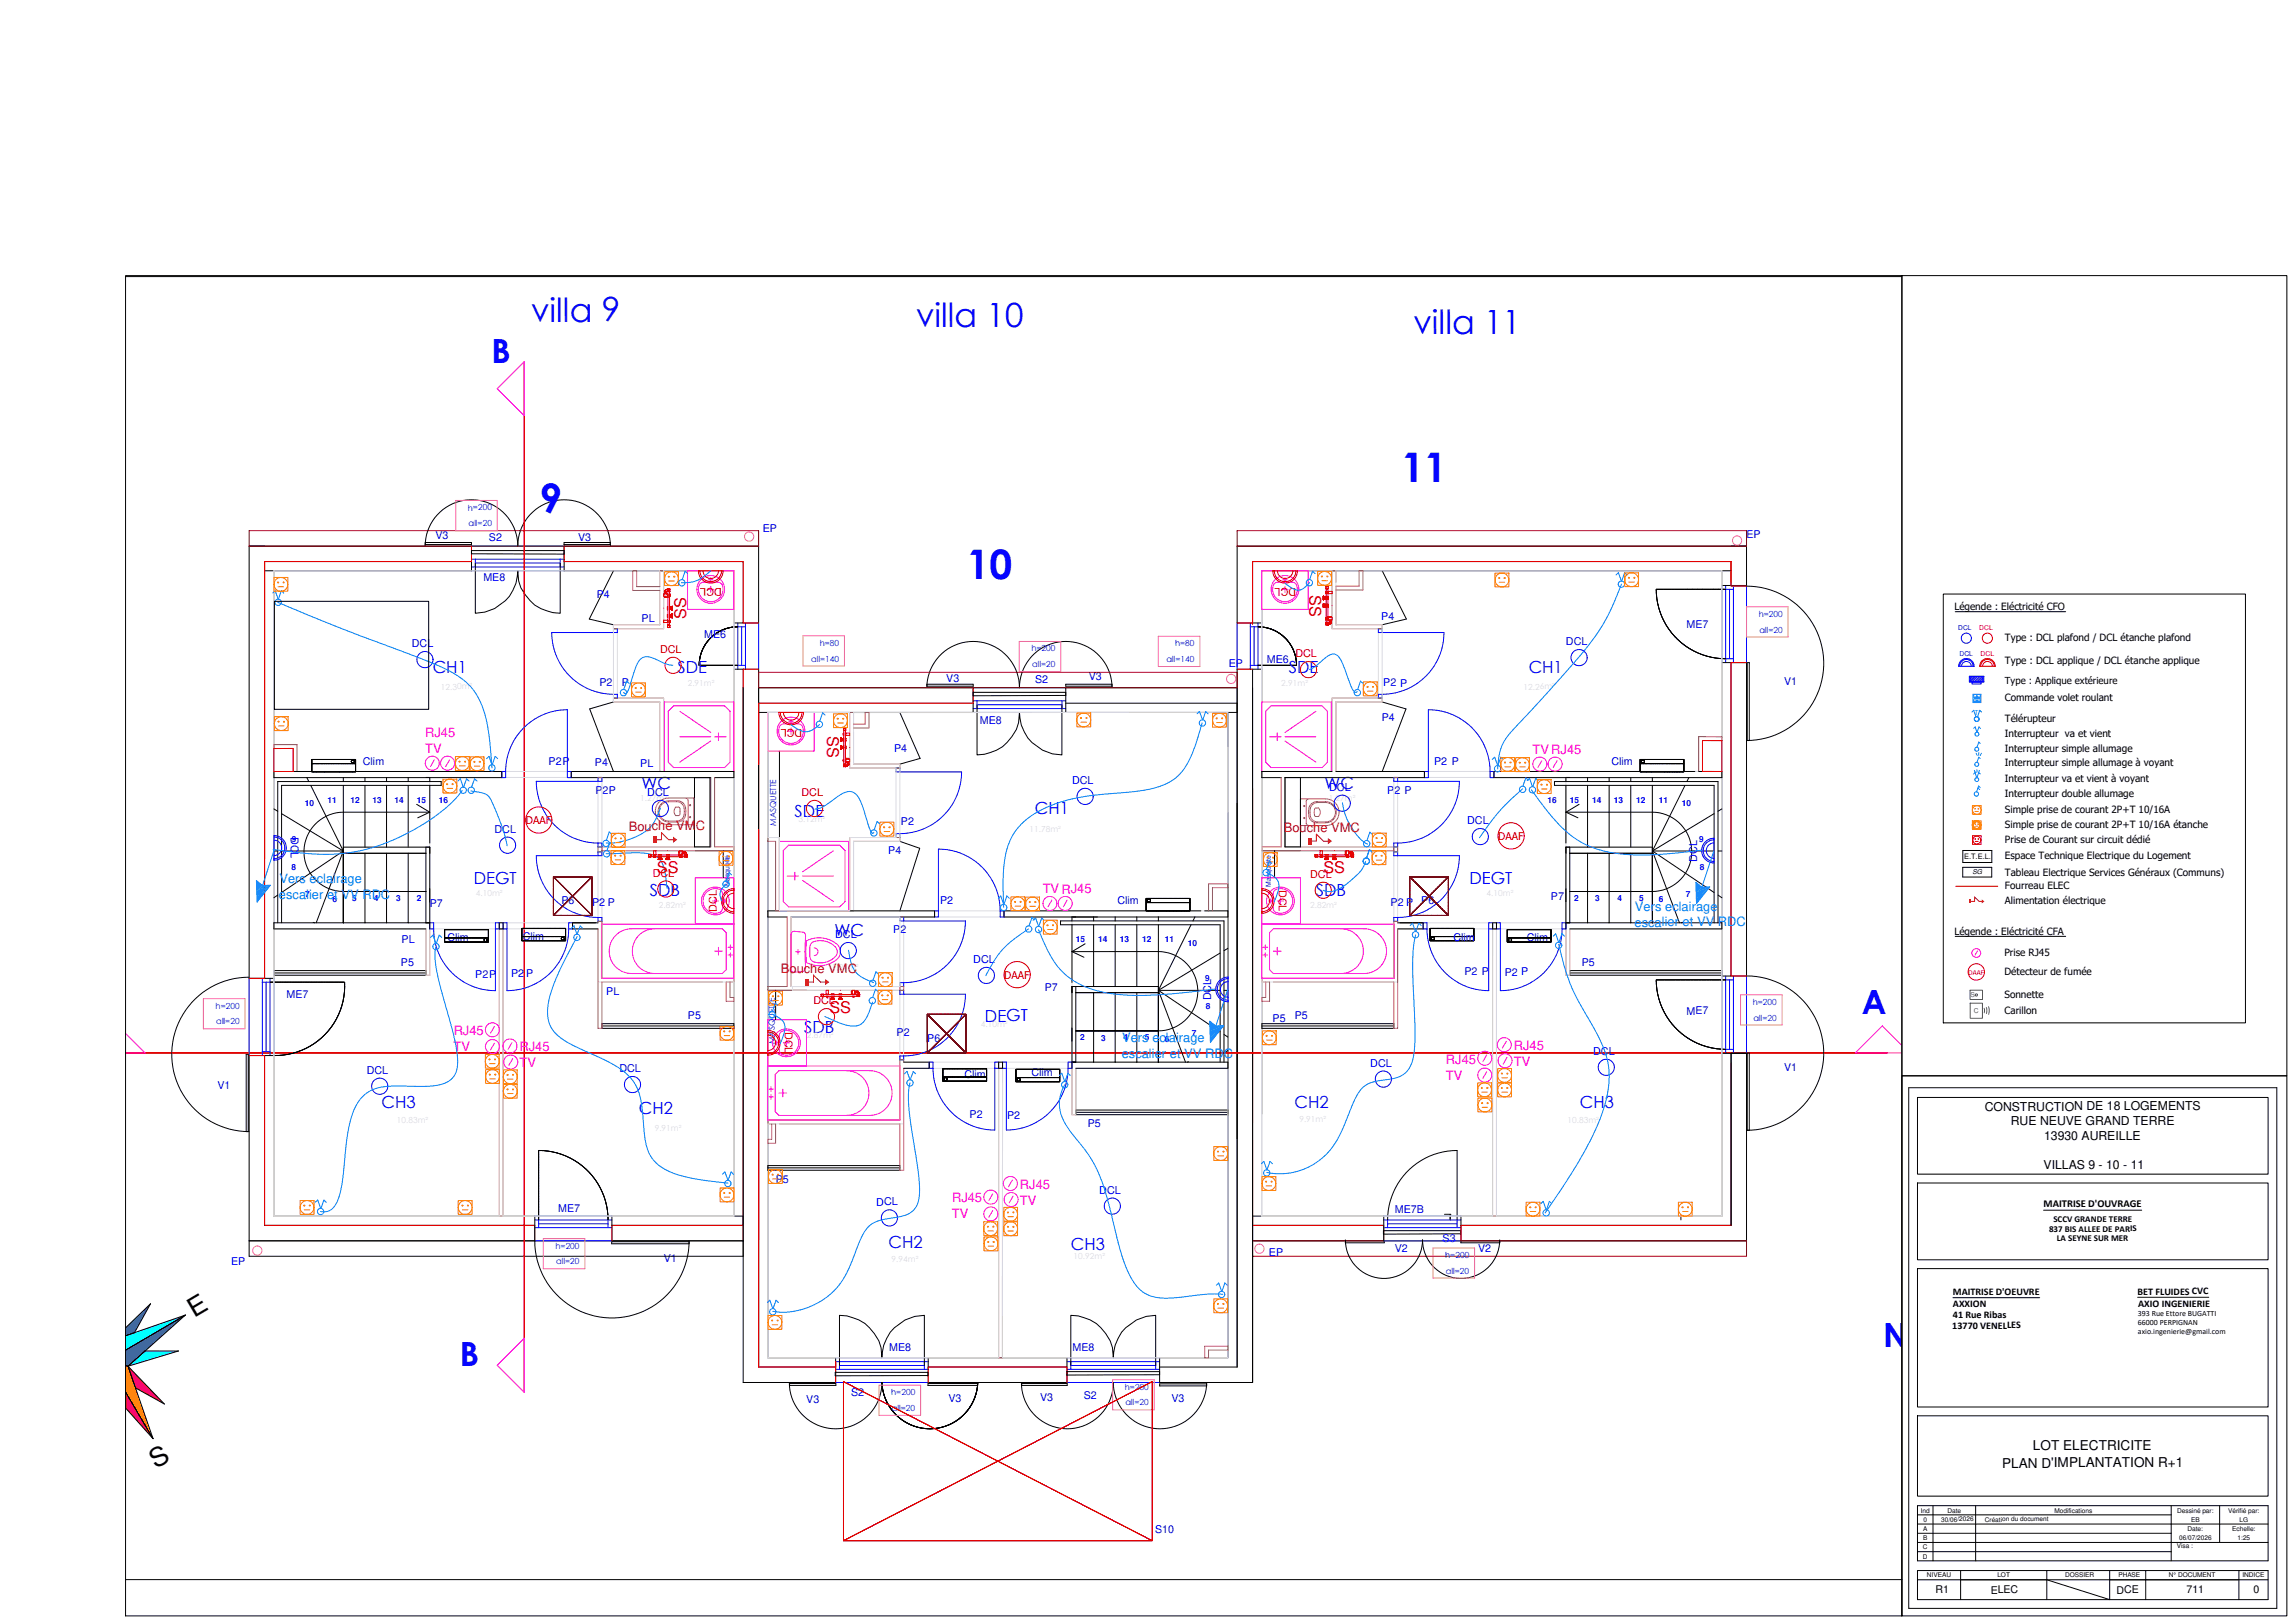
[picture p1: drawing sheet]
<svg xmlns="http://www.w3.org/2000/svg" width="1189mm" height="841mm" viewBox="0 0 1189 841" stroke-linecap="round" stroke-linejoin="round" font-family="sans-serif">
<defs><g id="words">
<g font-size="21.1" fill="#00f">
<text x="726" y="250">11</text>
<text x="280" y="266">9</text>
<text x="501" y="300">10</text>
</g>
<g font-size="17.3" fill="#00f">
<text x="275" y="167">villa 9</text>
<text x="475" y="170">villa 10</text>
<text x="733" y="173">villa 11</text>
<text x="255" y="188">B</text>
<text x="965" y="525">A</text>
<text x="976" y="698">N</text>
<text x="989" y="698">I</text>
<text x="994" y="698">VEAU 1</text>
<text x="238" y="708">B</text>
</g>
<g font-size="13.6">
<text x="101" y="683" transform="rotate(-30 101 683)">E</text>
<text x="81" y="761" transform="rotate(-30 81 761)">S</text>
</g>
<g font-size="8.6" fill="#00f">
<text x="224" y="349">CH1</text>
<text x="351" y="349">SDE</text>
<text x="668" y="349">SDE</text>
<text x="792" y="349">CH1</text>
<text x="332" y="409">WC</text>
<text x="686" y="409">WC</text>
<text x="412" y="424">SDE</text>
<text x="536" y="422">CH1</text>
<text x="246" y="458">DEGT</text>
<text x="761" y="458">DEGT</text>
<text x="337" y="464">SDB</text>
<text x="682" y="464">SDB</text>
<text x="432" y="485">WC</text>
<text x="510" y="529">DEGT</text>
<text x="417" y="535">SDB</text>
<text x="198" y="574">CH3</text>
<text x="671" y="574">CH2</text>
<text x="819" y="574">CH3</text>
<text x="331" y="577">CH2</text>
<text x="460" y="647">CH2</text>
<text x="555" y="648">CH3</text>
</g>
<g font-size="8.4" fill="#f00">
<text x="679" y="308" transform="rotate(90 679 308)">SS</text>
<text x="356" y="321" transform="rotate(-90 356 321)">SS</text>
<text x="429" y="382" transform="rotate(90 429 382)">SS</text>
<text x="340" y="453">SS</text>
<text x="686" y="453">SS</text>
<text x="430" y="525">SS</text>
</g>
<g font-size="7">
<text x="1054" y="752">LOT ELECTRICITE</text>
<text x="1038" y="760">PLAN D'IMPLANTATION R+1</text>
</g>
<g font-size="6.7" fill="#f0f">
<text x="220" y="382">RJ45</text>
<text x="220" y="390">TV</text>
<text x="794" y="391">TVRJ45</text>
<text x="540" y="463">TVRJ45</text>
<text x="235" y="536">RJ45</text>
<text x="235" y="545">TV</text>
<text x="269" y="545">RJ45</text>
<text x="785" y="544">RJ45</text>
<text x="749" y="551">RJ45</text>
<text x="269" y="553">TV</text>
<text x="785" y="552">TV</text>
<text x="749" y="559">TV</text>
<text x="529" y="616">RJ45</text>
<text x="493" y="623">RJ45</text>
<text x="529" y="624">TV</text>
<text x="493" y="631">TV</text>
</g>
<g font-size="6.7" fill="#b82e00">
<text x="326" y="430">Bouche VM</text>
<text x="361" y="430">C</text>
<text x="665" y="431">Bouche VMC</text>
<text x="405" y="504">B</text>
<text x="409" y="504">ouche VMC</text>
</g>
<g font-size="6.7" fill="#007fff">
<text x="145" y="458">Vers eclairage</text>
<text x="145" y="466">escalier et VV RDC</text>
<text x="847" y="472">Ver</text>
<text x="858" y="472">s eclairage</text>
<text x="847" y="480">escalier et VV RDC</text>
<text x="582" y="540">Ve</text>
<text x="590" y="540">rs e</text>
<text x="601" y="540">clairage</text>
<text x="581" y="548">escalie</text>
<text x="602" y="548">r et VV RD</text>
<text x="634" y="548">C</text>
</g>
<g font-size="6.3">
<text x="1029" y="576">CONSTRUCTION DE 18 LOGEMENTS</text>
<text x="1042" y="583">RUE NEUVE GRAND TERRE</text>
<text x="1059" y="591">13930 AUREILLE</text>
<text x="1059" y="606">VILLAS 9 - 10 - 11</text>
</g>
<g font-size="5.6" fill="#f00">
<text x="374" y="305" transform="rotate(180 374 305)">DCL</text>
<text x="672" y="305" transform="rotate(180 672 305)">DCL</text>
<text x="342" y="338">DCL</text>
<text x="671" y="341">DCL</text>
<text x="416" y="378" transform="rotate(180 416 378)">DCL</text>
<text x="415" y="413">DCL</text>
<text x="338" y="454">DCL</text>
<text x="679" y="455">DCL</text>
<text x="663" y="461" transform="rotate(90 663 461)">DCL</text>
<text x="372" y="473" transform="rotate(-90 372 473)">DCL</text>
<text x="422" y="520">DCL</text>
<text x="407" y="535" transform="rotate(90 407 535)">DCL</text>
</g>
<g font-size="5.6" fill="#00f">
<text x="213" y="335">DCL</text>
<text x="812" y="334">DCL</text>
<text x="556" y="406">DCL</text>
<text x="335" y="412">DCL</text>
<text x="689" y="410">DCL</text>
<text x="256" y="432">DCL</text>
<text x="760" y="427">DCL</text>
<text x="151" y="434" transform="rotate(90 151 434)">DC</text>
<text x="151" y="442" transform="rotate(90 151 442)">L</text>
<text x="880" y="447" transform="rotate(-90 880 447)">DCL</text>
<text x="433" y="486">DCL</text>
<text x="504" y="499">DCL</text>
<text x="628" y="518" transform="rotate(-90 628 518)">DCL</text>
<text x="826" y="547">DCL</text>
<text x="190" y="556">DCL</text>
<text x="321" y="556">DCL</text>
<text x="710" y="553">DCL</text>
<text x="570" y="619">DCL</text>
<text x="454" y="625">DCL</text>
</g>
<g font-size="5.5" fill="#00f">
<text x="395" y="276">EP</text>
<text x="226" y="279">V3</text>
<text x="253" y="281">S2</text>
<text x="300" y="280">V3</text>
<text x="905" y="279">EP</text>
<text x="251" y="301">ME8</text>
<text x="309" y="310">P4</text>
<text x="333" y="322">PL</text>
<text x="716" y="321">P4</text>
<text x="874" y="325">ME7</text>
<text x="365" y="331">ME6</text>
<text x="637" y="346">EP</text>
<text x="657" y="343">ME6</text>
<text x="490" y="354">V3</text>
<text x="564" y="353">V3</text>
<text x="311" y="355">P2</text>
<text x="322" y="355">P</text>
<text x="536" y="354">S2</text>
<text x="717" y="355">P2 P</text>
<text x="925" y="355">V1</text>
<text x="508" y="375">ME8</text>
<text x="716" y="373">P4</text>
<text x="463" y="390">P4</text>
<text x="188" y="397">Clim</text>
<text x="284" y="396">P2P</text>
<text x="308" y="397">P4</text>
<text x="332" y="398">PL</text>
<text x="743" y="396">P2 P</text>
<text x="835" y="397">Clim</text>
<text x="309" y="411">P</text>
<text x="312" y="411">2P</text>
<text x="719" y="411">P</text>
<text x="723" y="411">2</text>
<text x="728" y="411">P</text>
<text x="467" y="427">P2</text>
<text x="460" y="443">P4</text>
<text x="804" y="466">P7</text>
<text x="223" y="470">P7</text>
<text x="291" y="469">P6</text>
<text x="307" y="469">P</text>
<text x="311" y="469">2</text>
<text x="315" y="470">P</text>
<text x="487" y="469">P2</text>
<text x="579" y="469">Clim</text>
<text x="721" y="469">P</text>
<text x="724" y="469">2 P</text>
<text x="737" y="469">P6</text>
<text x="463" y="484">P</text>
<text x="467" y="484">2</text>
<text x="208" y="489">PL</text>
<text x="232" y="487">Clim</text>
<text x="271" y="487">Clim</text>
<text x="753" y="488">Clim</text>
<text x="791" y="487">Clim</text>
<text x="208" y="501">P5</text>
<text x="820" y="501">P5</text>
<text x="246" y="507">P2P</text>
<text x="265" y="507">P2 P</text>
<text x="759" y="505">P2 P</text>
<text x="780" y="506">P2 P</text>
<text x="314" y="516">PL</text>
<text x="541" y="514">P7</text>
<text x="149" y="517">ME7</text>
<text x="357" y="528">P5</text>
<text x="671" y="528">P5</text>
<text x="874" y="526">ME7</text>
<text x="660" y="530">P5</text>
<text x="465" y="537">P</text>
<text x="468" y="537">2</text>
<text x="481" y="540">P6</text>
<text x="535" y="558">Clim</text>
<text x="925" y="555">V1</text>
<text x="500" y="558">Clim</text>
<text x="113" y="564">V1</text>
<text x="502" y="579">P2</text>
<text x="522" y="580">P2</text>
<text x="564" y="584">P5</text>
<text x="402" y="613">P</text>
<text x="406" y="613">5</text>
<text x="289" y="628">ME7</text>
<text x="723" y="629">ME7B</text>
<text x="748" y="644">S3</text>
<text x="344" y="654">V1</text>
<text x="658" y="651">EP</text>
<text x="723" y="649">V2</text>
<text x="766" y="649">V2</text>
<text x="120" y="656">EP</text>
<text x="461" y="700">ME8</text>
<text x="556" y="700">ME8</text>
<text x="441" y="724">S2</text>
<text x="539" y="726">V3</text>
<text x="562" y="725">S2</text>
<text x="418" y="727">V3</text>
<text x="491" y="727">V3</text>
<text x="607" y="727">V3</text>
<text x="599" y="794">S10</text>
</g>
<g font-size="5.5" fill="#f00">
<text x="273" y="427">DAAF</text>
<text x="776" y="435">DAAF</text>
<text x="520" y="507">DAAF</text>
</g>
<g font-size="5.5">
<text x="1059" y="626">MAITRISE D'OUVRAGE</text>
<text x="1003" y="826">R1</text>
<text x="1032" y="826">ELEC</text>
<text x="1097" y="826">DCE</text>
<text x="1133" y="826">711</text>
<text x="1168" y="826">0</text>
</g>
<g font-size="5.2">
<text x="1013" y="316">Légende : Eléctricité CFO</text>
<text x="1039" y="332">Type : DCL plafond / DCL étanche plafond</text>
<text x="1039" y="344">Type : DCL applique / DCL étanche applique</text>
<text x="1039" y="363">Commande volet roulant</text>
<text x="1039" y="374">Télérupteur</text>
<text x="1039" y="382">Interrupteur va et vient</text>
<text x="1039" y="390">Interrupteur simple allumage</text>
<text x="1039" y="397">Interrupteur simple allumage à voyant</text>
<text x="1039" y="405">Interrupteur va et vient à voyant</text>
<text x="1039" y="413">Interrupteur double allumage</text>
<text x="1039" y="421">Simple prise de courant 2P+T 10/16A</text>
<text x="1039" y="429">Simple prise de courant 2P+T 10/16A étanche</text>
<text x="1039" y="437">Prise de Courant sur circuit dédié</text>
<text x="1039" y="445">Espace Technique Electrique du Logement</text>
<text x="1039" y="454">Tableau Electrique Services Généraux (Communs)</text>
<text x="1039" y="461">Fourreau ELEC</text>
<text x="1039" y="468">Alimentation électrique</text>
<text x="1013" y="484">Légende : Eléctricité CFA</text>
<text x="1039" y="496">Prise RJ45</text>
<text x="1039" y="505">Détecteur de fumée</text>
<text x="1039" y="517">Sonnette</text>
<text x="1039" y="525">Carillon</text>
<text x="1012" y="671">MAITRISE D'OEUVRE</text>
<text x="1108" y="671">BET FLUIDES CVC</text>
<text x="1012" y="677">AXXION</text>
<text x="1108" y="677">AXIO INGENIERIE</text>
<text x="1012" y="683">41 Rue Ribas</text>
<text x="1012" y="688">13770 VENELLES</text>
</g>
<text font-size="5" x="1039" y="355">Type : Applique extérieure</text>
<g font-size="4.7">
<text x="1064" y="633">SCCV GRANDE TERRE</text>
<text x="1062" y="638">837 BIS ALLEE DE PARIS</text>
<text x="1066" y="643">LA SEYNE SUR MER</text>
</g>
<g font-size="4.3" fill="#00f">
<text x="242" y="265">h=200</text>
<text x="243" y="273">all=20</text>
<text x="911" y="320">h=200</text>
<text x="912" y="328">all=20</text>
<text x="425" y="335">h=80</text>
<text x="609" y="335">h=80</text>
<text x="535" y="338">h=200</text>
<text x="420" y="343">all=140</text>
<text x="535" y="346">all=20</text>
<text x="605" y="343">all=140</text>
<text x="158" y="418">10</text>
<text x="170" y="416">11</text>
<text x="182" y="416">12</text>
<text x="193" y="416">13</text>
<text x="204" y="416">14</text>
<text x="216" y="416">15</text>
<text x="227" y="416">16</text>
<text x="802" y="416">16</text>
<text x="814" y="416">15</text>
<text x="825" y="416">14</text>
<text x="836" y="416">13</text>
<text x="848" y="416">12</text>
<text x="860" y="416">11</text>
<text x="872" y="418">10</text>
<text x="402" y="428" transform="rotate(-90 402 428)">MASQUETTE</text>
<text x="151" y="436">9</text>
<text x="881" y="436">9</text>
<text x="151" y="451">8</text>
<text x="881" y="451">8</text>
<text x="158" y="465">7</text>
<text x="172" y="468">6</text>
<text x="182" y="467">5</text>
<text x="194" y="467">4</text>
<text x="205" y="467">3</text>
<text x="216" y="467">2</text>
<text x="816" y="467">2</text>
<text x="827" y="467">3</text>
<text x="838" y="467">4</text>
<text x="849" y="467">5</text>
<text x="860" y="468">6</text>
<text x="874" y="465">7</text>
<text x="558" y="488">15</text>
<text x="569" y="488">14</text>
<text x="580" y="488">13</text>
<text x="592" y="488">12</text>
<text x="604" y="488">11</text>
<text x="616" y="490">10</text>
<text x="625" y="509">9</text>
<text x="908" y="521">h=200</text>
<text x="112" y="523">h=200</text>
<text x="625" y="523">8</text>
<text x="112" y="531">all=20</text>
<text x="909" y="529">all=20</text>
<text x="560" y="539">2</text>
<text x="571" y="539">3</text>
<text x="582" y="539">4</text>
<text x="593" y="539">5</text>
<text x="604" y="540">6</text>
<text x="618" y="537">7</text>
<text x="402" y="541" transform="rotate(-90 402 541)">MASQUETTE</text>
<text x="288" y="647">h=200</text>
<text x="749" y="652">h=200</text>
<text x="288" y="655">all=20</text>
<text x="749" y="660">all=20</text>
<text x="462" y="723">h=200</text>
<text x="583" y="720">h=200</text>
<text x="462" y="731">all=20</text>
<text x="583" y="728">all=20</text>
</g>
<g font-size="4.3" fill="#dcdcdc">
<text x="228" y="357">12.30m²</text>
<text x="790" y="357">12.26m²</text>
<text x="332" y="415">1.27m²</text>
<text x="689" y="415">1.27m²</text>
<text x="414" y="426">3.12m²</text>
<text x="431" y="503">1.27m²</text>
<text x="508" y="532">4.10m²</text>
<text x="418" y="538">2.87m²</text>
<text x="812" y="582">10.83m²</text>
</g>
<g font-size="4.1">
<text x="1108" y="682">393 Rue Ettore BUGATTI</text>
<text x="1108" y="687">66000 PERPIGNAN</text>
<text x="1108" y="691">axio.ingenierie@gmail.com</text>
</g>
<text font-size="3.9" x="1018" y="445">E.T.E.L.</text>
<g font-size="3.6" fill="#00f">
<text x="378" y="459" transform="rotate(-90 378 459)">Masquette</text>
<text x="659" y="460" transform="rotate(-90 659 460)">Masquette</text>
</g>
<g font-size="3.5" fill="#00f">
<text x="1015" y="327">DCL</text>
<text x="1015" y="340">DCL</text>
</g>
<g font-size="3.5" fill="#f00">
<text x="1026" y="327">DCL</text>
<text x="1026" y="340">DCL</text>
</g>
<text font-size="3.5" fill="#007fff" x="1023" y="371">T</text>
<text font-size="3.5" x="1022" y="453">SG</text>
<g font-size="3.5" fill="#00dd37">
<text x="1021" y="517">S</text>
<text x="1023" y="525">C</text>
</g>
<text font-size="3.4" fill="#f00" x="1020" y="505">DAAF</text>
<g font-size="3.4">
<text x="995" y="784">Ind</text>
<text x="1009" y="784">Date</text>
<text x="1065" y="784">Modifications</text>
<text x="1128" y="784">Dessiné par:</text>
<text x="1155" y="784">Vérifié par:</text>
<text x="1134" y="793">Date:</text>
<text x="1157" y="793">Echelle:</text>
<text x="1128" y="802">Visa :</text>
<text x="999" y="817">NIVEAU</text>
<text x="1035" y="817">LOT</text>
<text x="1070" y="817">DOSSIER</text>
<text x="1098" y="817">PHASE</text>
<text x="1124" y="817">N° DOCUMENT</text>
<text x="1162" y="817">INDICE</text>
</g>
<g font-size="3.3">
<text x="997" y="789">0</text>
<text x="1006" y="788">30/06/2026</text>
<text x="1029" y="788">Création du document</text>
<text x="1136" y="789">EB</text>
<text x="1161" y="789">LG</text>
<text x="997" y="793">A</text>
<text x="1129" y="798">06/07/2026</text>
<text x="997" y="803">C</text>
<text x="997" y="798">B</text>
<text x="1160" y="798">1:25</text>
<text x="997" y="808">D</text>
</g>
</g></defs>
<path d="M65 143h921" fill="none" stroke="#000" stroke-width=".52"/>
<path d="M65 721l14 25-14-16z" fill="#ff003f"/>
<path d="M65 708h1l13 38-14-25z" fill-rule="evenodd" fill="#ffbf00"/>
<path d="M66 708l19 20-15-9z" fill="#ff003f"/>
<path d="M66 708l9-8h17z" fill="#0ff"/>
<path d="M65 700l31-19-30 27h-1z" fill-rule="evenodd" fill="#099"/>
<path d="M65 692l31-11-31 19z" fill="#0ff"/>
<path d="M65 688l13-12-8 15-5 1z" fill-rule="evenodd" fill="#099"/>
<g fill="none" stroke="#000" stroke-width=".52">
<path d="M137 296h107v-13h-115v224h13v-211M220 283a24 24 0 0 1 24-24 24 24 0 0 1 24 24 24 24 0 0 1 24-24 24 24 0 0 1 24 24M220 281h24v1h-24zM244 291h-107v216M244 287h48M244 285h48M246 292v26a22 22 0 0 0 22-22 22 22 0 0 0 22 22v-26M292 283h101v40h-13v-27h-88zM292 291h93v32M292 281h24v1h-24zM318 296l-13 25 13 3M716 296l13 25-13 3"/>
<path d="M892 296v7h13v-20h-264v40h13v-27h243M858 308h.1M859 305h.1M859 311v1M859 311h.1M859 312h.1M859 312v1M859 313l1 2M859 313h.1M860 314v1M860 305h.1M860 315h.1"/>
<path d="M860 315v1M860 316h.1M860 316v1M860 317h.1M860 317l1 1M861 318h.1M861 318v1M861 305h.1M861 319h.1M861 319v1M861 320h1M862 305h.1"/>
<path d="M863 305h.1M864 305h.1M865 305h.1M866 305h.1M867 305h.1M868 305h.1M869 305h.1M870 305h.1M871 305h.1M872 305h.1M873 305h.1M874 305h.1"/>
<path d="M875 305h.1M876 305h.1M877 305h.1M878 305h.1M879 305h.1M880 305h.1M881 305h.1M882 305h.1M883 305h.1M884 305h.1M885 305h.1M886 305h.1"/>
<path d="M887 305h.1M888 305h.1M889 305h.1M890 305h.1M891 305h.1M892 305h.1M893 305h.1M894 305h.1M894 305h-36l1 5M897 303v-12h-248v32M905 304a40 40 0 0 1 40 40 40 40 0 0 1-40 40M363 339v2"/>
<path d="M363 339v1M363 339h.1M364 338h-1M364 338h.1M364 337v1M364 337h.1M364 336v1M364 336h.1M365 335h.1M365 335l-1 2M365 334h.1M365 334v1"/>
<path d="M366 334h-1M366 334h.1M366 333v1M366 333h.1M367 333h-1M367 332h.1M367 331v1M368 331l-1 1M368 331h.1M368 330v1M369 330h.1M369 330l-1 1"/>
<path d="M369 329v1M370 329l-1 1M370 329h.1M371 328v1M371 328h.1M372 328h-1M372 328h.1M372 327v1M372 327h.1M373 327h.1M374 327h.1M374 327h-1"/>
<path d="M374 326v1M375 326h.1M375 326l-1 1M376 326h-1M376 326h.1M377 326h.1M377 325v1M377 325h.1M378 325h.1M378 325l-1 1M379 325h.1M379 325h-1"/>
<path d="M379 325h1M380 325h.1M381 325h.1M382 325h.1M382 325h-1M652 325h2M652 325h.1M653 325h.1M654 325h.1M655 325h.1M655 325h2M656 325h.1"/>
<path d="M657 325h.1M657 326h.1M657 325v1M657 326h1M658 326h.1M659 326h.1M659 326h1M660 326h.1M660 326l1 1M660 326v1M660 327h.1M661 327h.1"/>
<path d="M661 327h1M662 327h.1M662 327v1M662 328h.1M662 328h1M663 328h.1M664 328v1M664 329h.1M664 329h1M665 330h.1M665 330h1M666 330h.1"/>
<path d="M666 330v1M666 331h.1M666 331h1M667 331h.1M667 331v1M667 332h.1M667 332h1M668 332v1M668 332h.1M668 333h.1M668 333l1 1M669 334h.1"/>
<path d="M669 334v1M669 335h.1M669 335l1 1M670 335v1M670 336h.1M670 336v1M670 337l1 1M671 337v1M671 338h.1M671 338v1M671 339v1M671 339h.1"/>
<path d="M671 340l1 5h-20M862 320h.1M862 321v1M862 321h.1M862 322h.1M862 322l1 1v-1M863 322h.1M863 323h.1M863 323v1M864 324h.1M864 324v1M864 325h.1"/>
<path d="M864 325l1 1M865 325v1M865 326h.1M865 327h1M865 327h.1M866 327h.1M866 327v1M866 328h.1M867 328h.1M867 328v1M867 329h.1M868 329h.1"/>
<path d="M868 330h.1M869 330v1M869 330h.1M869 331h.1M869 331h1M870 331h.1M870 331v1M870 332h.1M870 332h1M871 332h.1M871 332v1M871 333h.1"/>
<path d="M872 333h.1M872 333v1M872 334h.1M872 334h1M873 334h.1M873 334v1M873 335h.1M873 335h1M874 335h.1M875 335v1M875 335h.1M875 336h.1"/>
<path d="M876 336h.1M876 336v1M876 337h.1M877 337h.1M877 337l2 1M878 337h.1M878 337v1M878 338h.1M879 338h.1M880 338h.1M880 338v1M880 339h.1"/>
<path d="M881 339h.1M882 339h.1M882 339h1M883 339h.1M883 339v1M883 340h.1M883 340h1M884 340h.1M884 340h1M362 344h.1M362 343v1M362 343h.1"/>
<path d="M363 345h.1M363 342h.1M363 341l-1 4h20M363 340v1M364 345h.1M365 345h.1M366 345h.1M367 345h.1M368 345h.1M369 345h.1M370 345h.1M371 345h.1"/>
<path d="M372 345h.1M373 345h.1M374 345h.1M375 345h.1M376 345h.1M377 345h.1M378 345h.1M379 345h.1M380 345h.1M381 345h.1M382 345h.1M385 347v369h48v-12h-35v-335"/>
<path d="M393 356h111v13h-111M480 356a24 24 0 0 1 24-24 24 24 0 0 1 24 24 24 24 0 0 1 24-24 24 24 0 0 1 24 24M480 355h24v1h-24zM504 359h48M552 355h24v1h-24zM641 356h-89v13h89M649 347v369h-48v-12h35v-335M652 345h.1M653 345h.1M654 345h.1M655 345h.1M656 345h.1"/>
<path d="M657 345h.1M658 345h.1M659 345h.1M660 345h.1M661 345h.1M662 345h.1M663 345h.1M664 345h.1M665 345h.1M666 345h.1M667 345h.1M668 345h.1"/>
<path d="M669 345h.1M670 345h.1M671 345h.1M672 341h.1M672 345h.1M672 342h.1M672 343h.1M885 340h.1M886 340h.1M886 340l1 1M887 341h.1M887 341h2"/>
<path d="M888 341h.1M889 341h.1M890 341h.1M890 341h2M891 341h.1M892 341h.1M892 343h13v163h-13zM893 341h.1M893 341h1M894 341h.1M897 343v163M906 343h1v41h-1z"/>
<path d="M318 364l-12 3 12 33M393 364h111M466 369l11 24-11 3M506 365v26a22 22 0 0 0 22-22 22 22 0 0 0 22 22v-26M552 364h89M552 360l-48 1M716 364l13 3-13 33M142 400h118v3h-118M162 394h22v6h-22zM162 396h22M162 394h.1M162 396h.1"/>
<path d="M162 400h.1M163 394h.1M163 396h.1M163 400h.1M164 394h.1M164 396h.1M164 400h.1M165 394h.1M165 396h.1M165 400h.1M166 394h.1M166 396h.1"/>
<path d="M166 400h.1M167 394h.1M167 396h.1M167 400h.1M168 394h.1M168 396h.1M168 400h.1M169 394h.1M169 396h.1M169 400h.1M170 394h.1M170 396h.1"/>
<path d="M170 400h.1M171 394h.1M171 396h.1M171 400h.1M172 394h.1M172 396h.1M172 400h.1M173 394h.1M173 396h.1M173 400h.1M174 394h.1M174 396h.1"/>
<path d="M174 400h.1M175 394h.1M175 396h.1M175 400h.1M176 394h.1M176 396h.1M176 400h.1M177 394h.1M177 396h.1M177 400h.1M178 394h.1M178 396h.1"/>
<path d="M178 400h.1M179 394h.1M179 396h.1M179 400h.1M180 394h.1M180 396h.1M180 400h.1M181 394h.1M181 396h.1M181 400h.1M182 394h.1M182 396h.1"/>
<path d="M182 400h.1M182 394v1M182 395h.1M182 395h1M183 395h.1M183 394h.1M183 396h.1M183 400h.1M184 394l-1 1M184 394h.1M184 396h.1M184 400h.1"/>
<path d="M184 395h.1M380 400h-84v3h72M404 389v83M654 400h36M692 400h46v3h-72v36h8v-36M850 394h23v6h-23zM850 396h23M850 394h.1M850 396h.1M850 400h.1M851 394h.1M851 396h.1"/>
<path d="M851 400h.1M851 395h.1M851 394v1M851 394h1M851 395h1M852 394h.1M852 395h.1M852 396h.1M852 400h.1M852 394v1M853 394h.1M853 396h.1"/>
<path d="M853 400h.1M854 394h.1M854 396h.1M854 400h.1M855 394h.1M855 396h.1M855 400h.1M856 394h.1M856 396h.1M856 400h.1M857 394h.1M857 396h.1"/>
<path d="M857 400h.1M858 394h.1M858 396h.1M858 400h.1M859 394h.1M859 396h.1M859 400h.1M860 394h.1M860 396h.1M860 400h.1M861 394h.1M861 396h.1"/>
<path d="M861 400h.1M862 394h.1M862 396h.1M862 400h.1M863 394h.1M863 396h.1M863 400h.1M864 394h.1M864 396h.1M864 400h.1M865 394h.1M865 396h.1"/>
<path d="M865 400h.1M866 394h.1M866 396h.1M866 400h.1M867 394h.1M867 396h.1M867 400h.1M868 394h.1M868 396h.1M868 400h.1M869 394h.1M869 396h.1"/>
<path d="M869 400h.1M870 394h.1M870 396h.1M870 400h.1M871 394h.1M871 396h.1M871 400h.1M872 394h.1M872 396h.1M872 400h.1M878 400h-104v3h118M880 400h12"/>
<path d="M142 419l2 1M159 403l1 2M161 407l17 34M178 403v2M178 407v71M189 403v2M189 407v32M200 403v2M200 407v32M212 403v2M212 407v32M216 417l7 4"/>
<path d="M221 403h2v2M223 407v30M360 403v36h8v-36M370 403h10M654 403h10M812 407v30M814 403h-2v2M818 417l-6 4M823 403v2M823 407v32M834 403v2M834 407v32"/>
<path d="M845 403v2M845 407v32M856 403v2M856 407v35M873 407l-17 34M875 403l-1 2M892 419l-2 1M146 422l32 19M178 439h45v42M221 439v39M223 421h-45a21 21 0 0 0-20 20 21 21 0 0 0 20 21h43M223 421l-7 3"/>
<path d="M466 436l11 4-11 32M812 421h44a21 21 0 0 1 21 20 21 21 0 0 1-21 21h-42M812 421l6 3M814 439v39M856 439h-44v42M888 422l-32 19M142 441h2M146 441h32M178 442h43M178 441l-14 37M178 441l-32 21M189 442v36"/>
<path d="M200 442v36M212 442v36M360 441h20M375 441v14M654 441h20M661 441v14M814 442h42M823 442v36M834 442v36M845 442v36M856 442v36M856 441l14 37"/>
<path d="M856 441l32 21M856 441h32M890 441h2M142 478h81M144 478v-73h85v2h-83v71M144 464l-2 1M162 478h1M178 462h.1M179 462h.1M180 462h.1M181 462h.1M182 462h.1"/>
<path d="M183 462h.1M184 462h.1M185 462h.1M186 462h.1M187 462h.1M188 462h.1M189 462h.1M190 462h.1M191 462h.1M192 462h.1M193 462h.1M194 462h.1"/>
<path d="M195 462h.1M196 462h.1M197 462h.1M198 462h.1M199 462h.1M200 462h.1M201 462h.1M202 462h.1M203 462h.1M204 462h.1M205 462h.1M206 462h.1"/>
<path d="M207 462h.1M208 462h.1M209 462h.1M210 462h.1M211 462h.1M212 462h.1M213 462h.1M214 462h.1M215 462h.1M216 462h.1M217 462h.1M218 462h.1"/>
<path d="M219 462h.1M220 462h.1M259 478h2v3h-2zM310 478h-13v3h13M398 472h86v3h-74M398 475h10M556 475v2M556 479v30M567 475v2M567 479v32M578 475v2M578 479v32"/>
<path d="M589 475v2M589 479v32M594 472v-6h23v6M594 468h23M594 466h.1M594 468h.1M594 472h.1M595 466h.1M595 468h.1M595 472h.1M595 467h.1M595 466v1"/>
<path d="M595 466h1M596 466h.1M596 468h.1M596 472h.1M596 467h.1M596 467h-1M596 466v1M597 466h.1M597 468h.1M597 472h.1M598 466h.1M598 468h.1"/>
<path d="M598 472h.1M599 466h.1M599 468h.1M599 472h.1M600 466h.1M600 468h.1M600 472h.1M600 475v2M600 479v71M601 466h.1M601 468h.1M601 472h.1"/>
<path d="M602 466h.1M602 468h.1M602 472h.1M603 466h.1M603 468h.1M603 472h.1M604 466h.1M604 468h.1M604 472h.1M605 466h.1M605 468h.1M605 472h.1"/>
<path d="M606 466h.1M606 468h.1M606 472h.1M607 466h.1M607 468h.1M607 472h.1M608 466h.1M608 468h.1M608 472h.1M609 466h.1M609 468h.1M609 472h.1"/>
<path d="M610 466h.1M610 468h.1M610 472h.1M611 466h.1M611 468h.1M611 472h.1M612 466h.1M612 468h.1M612 472h.1M613 466h.1M613 468h.1M613 472h.1"/>
<path d="M614 466h.1M614 468h.1M614 472h.1M615 466h.1M615 468h.1M615 472h.1M616 466h.1M616 468h.1M616 472h.1M617 479l-17 34M619 475l-1 2M622 472h-102v3h116"/>
<path d="M624 472h12M724 478h14v3h-14M774 478h2v3h-2zM812 478h80M814 462h.1M815 462h.1M816 462h.1M817 462h.1M818 462h.1M819 462h.1M820 462h.1M821 462h.1"/>
<path d="M822 462h.1M823 462h.1M824 462h.1M825 462h.1M826 462h.1M827 462h.1M828 462h.1M829 462h.1M830 462h.1M831 462h.1M832 462h.1M833 462h.1"/>
<path d="M834 462h.1M835 462h.1M836 462h.1M837 462h.1M838 462h.1M839 462h.1M840 462h.1M841 462h.1M842 462h.1M843 462h.1M844 462h.1M845 462h.1"/>
<path d="M846 462h.1M847 462h.1M848 462h.1M849 462h.1M850 462h.1M851 462h.1M852 462h.1M853 462h.1M854 462h.1M855 462h.1M856 462h.1M872 478h-1"/>
<path d="M888 478v-71h-82v-2h84v73M890 464l2 1M142 481h79M230 482h23v6h-23zM230 486h23M231 482h.1M231 486h.1M231 488h.1M232 482h.1M232 486h.1M232 488h.1M233 482h.1"/>
<path d="M233 486h.1M233 488h.1M234 482h.1M234 486h.1M234 488h.1M235 482h.1M235 486h.1M235 488h.1M236 482h.1M236 486h.1M236 488h.1M237 482h.1"/>
<path d="M237 486h.1M237 488h.1M238 482h.1M238 486h.1M238 488h.1M239 482h.1M239 486h.1M239 488h.1M240 482h.1M240 486h.1M240 488h.1M241 482h.1"/>
<path d="M241 486h.1M241 488h.1M242 482h.1M242 486h.1M242 488h.1M243 482h.1M243 486h.1M243 488h.1M244 482h.1M244 486h.1M244 488h.1M245 482h.1"/>
<path d="M245 486h.1M245 488h.1M246 482h.1M246 486h.1M246 488h.1M247 482h.1M247 486h.1M247 488h.1M248 482h.1M248 486h.1M248 488h.1M249 482h.1"/>
<path d="M249 486h.1M249 488h.1M250 482h.1M250 486h.1M250 488h.1M251 482h.1M251 486h.1M251 488h.1M251 487v1M251 487h.1M251 486v1M252 488h.1"/>
<path d="M252 482h.1M252 486h.1M252 486h-1M252 486v1M252 487v1M252 487h.1M253 482h.1M253 486h.1M253 488h.1M270 481h23v6h-23zM270 485h23M271 481h.1"/>
<path d="M271 485h.1M271 487h.1M272 481h.1M272 485h.1M272 487h.1M273 481h.1M273 485h.1M273 487h.1M274 481h.1M274 485h.1M274 487h.1M275 481h.1"/>
<path d="M275 485h.1M275 487h.1M276 481h.1M276 485h.1M276 487h.1M277 481h.1M277 485h.1M277 487h.1M278 481h.1M278 485h.1M278 487h.1M279 481h.1"/>
<path d="M279 485h.1M279 487h.1M280 481h.1M280 485h.1M280 487h.1M281 481h.1M281 485h.1M281 487h.1M282 481h.1M282 485h.1M282 487h.1M283 481h.1"/>
<path d="M283 485h.1M283 487h.1M284 481h.1M284 485h.1M284 487h.1M285 481h.1M285 485h.1M285 487h.1M286 481h.1M286 485h.1M286 487h.1M287 481h.1"/>
<path d="M287 485h.1M287 487h.1M288 481h.1M288 485h.1M288 487h.1M289 481h.1M289 485h.1M289 487h.1M290 481h.1M290 485h.1M290 487h.1M291 481h.1"/>
<path d="M291 485h.1M291 487h.1M291 486v1M291 486h.1M292 487h.1M292 481h.1M292 485h.1M292 486h.1M292 486h-1M292 487v-1v1M293 481h.1M293 485h.1"/>
<path d="M293 487h.1M556 493h44a21 21 0 0 1 21 21 21 21 0 0 1-21 20h-42M556 493l6 3M562 489l-6 4M632 494l-32 19M636 491l-2 2M741 481h23v6h-23zM741 485h23M741 481h.1M741 485h.1M741 487h.1M742 481h.1"/>
<path d="M742 485h.1M742 487h.1M742 486v1M742 486h.1M742 487h1M742 486h1M743 487h.1M743 481h.1M743 485h.1M743 486h.1M743 486v1M744 481h.1"/>
<path d="M744 485h.1M744 487h.1M745 481h.1M745 485h.1M745 487h.1M746 481h.1M746 485h.1M746 487h.1M747 481h.1M747 485h.1M747 487h.1M748 481h.1"/>
<path d="M748 485h.1M748 487h.1M749 481h.1M749 485h.1M749 487h.1M750 481h.1M750 485h.1M750 487h.1M751 481h.1M751 485h.1M751 487h.1M752 481h.1"/>
<path d="M752 485h.1M752 487h.1M753 481h.1M753 485h.1M753 487h.1M754 481h.1M754 485h.1M754 487h.1M755 481h.1M755 485h.1M755 487h.1M756 481h.1"/>
<path d="M756 485h.1M756 487h.1M757 481h.1M757 485h.1M757 487h.1M758 481h.1M758 485h.1M758 487h.1M759 481h.1M759 485h.1M759 487h.1M760 481h.1"/>
<path d="M760 485h.1M760 487h.1M761 481h.1M761 485h.1M761 487h.1M762 481h.1M762 485h.1M762 487h.1M763 481h.1M763 485h.1M763 487h.1M764 481h.1"/>
<path d="M764 485h.1M764 487h.1M781 482h23v6h-23zM781 486h23M781 482h.1M781 486h.1M781 488h.1M782 482h.1M782 486h.1M782 488h.1M782 487h.1M782 487v1"/>
<path d="M782 486v1M782 488h1M782 486h1M783 488h.1M783 482h.1M783 486h.1M783 486v1M783 487h.1M784 482h.1M784 486h.1M784 488h.1M785 482h.1"/>
<path d="M785 486h.1M785 488h.1M786 482h.1M786 486h.1M786 488h.1M787 482h.1M787 486h.1M787 488h.1M788 482h.1M788 486h.1M788 488h.1M789 482h.1"/>
<path d="M789 486h.1M789 488h.1M790 482h.1M790 486h.1M790 488h.1M791 482h.1M791 486h.1M791 488h.1M792 482h.1M792 486h.1M792 488h.1M793 482h.1"/>
<path d="M793 486h.1M793 488h.1M794 482h.1M794 486h.1M794 488h.1M795 482h.1M795 486h.1M795 488h.1M796 482h.1M796 486h.1M796 488h.1M797 482h.1"/>
<path d="M797 486h.1M797 488h.1M798 482h.1M798 486h.1M798 488h.1M799 482h.1M799 486h.1M799 488h.1M800 482h.1M800 486h.1M800 488h.1M801 482h.1"/>
<path d="M801 486h.1M801 488h.1M802 482h.1M802 486h.1M802 488h.1M803 482h.1M803 486h.1M803 488h.1M804 482h.1M804 486h.1M804 488h.1M814 481h78"/>
<path d="M129 506a40 40 0 0 0-40 40 40 40 0 0 0 40 40M140 509h38M140 509h.1M141 509h.1M142 509h.1M142 503h79v2h-79M142 504h79M143 509h.1M144 509h.1M145 509h.1M146 509h.1M147 509h.1"/>
<path d="M148 509h.1M149 509h.1M150 509h.1M151 509h.1M152 509h.1M153 509h.1M154 509h.1M155 509h.1M156 509h.1M157 509h.1M158 509h.1M159 509h.1"/>
<path d="M160 509h.1M161 509h.1M162 509h.1M163 509h.1M164 509h.1M165 509h.1M166 509h.1M167 509h.1M168 509h.1M169 509h.1M170 509h.1M171 509h.1"/>
<path d="M172 509h.1M173 509h.1M174 509h.1M175 509h.1M176 509h.1M177 509h.1M177 520h.1M178 520h.1M178 520l-1 1M178 519v1M178 509h.1M178 519h.1"/>
<path d="M178 518v1M178 518h.1M178 517v1M178 517h.1M178 516v1M178 514v2M179 509h.1M179 512v2M179 509v3M398 513h20M402 513v15M558 511v39"/>
<path d="M558 514h42M567 514v36M578 514v36M589 514v36M600 513h32M600 511h-44v43M600 513l14 37M600 513l32 22M634 513h2M814 504h78M858 511h.1M859 508h.1"/>
<path d="M859 513h.1M859 513v2M859 513v1M859 514h.1M859 514v1M859 515l1 2M859 515h.1M859 516h.1M860 517h.1M860 517v1M860 508h.1M860 518h.1"/>
<path d="M860 518v1M860 519h.1M860 520h1M861 508h.1M862 508h.1M863 508h.1M864 508h.1M865 508h.1M866 508h.1M867 508h.1M868 508h.1M869 508h.1"/>
<path d="M870 508h.1M871 508h.1M872 508h.1M873 508h.1M874 508h.1M875 508h.1M876 508h.1M877 508h.1M878 508h.1M879 508h.1M880 508h.1M881 508h.1"/>
<path d="M882 508h.1M883 508h.1M884 508h.1M885 508h.1M886 508h.1M887 508h.1M888 508h.1M889 508h.1M890 508h.1M891 508h.1M892 508h.1M892 503h-78v2h78"/>
<path d="M893 508h.1M894 508h.1M894 508h-36l1 5M905 506a40 40 0 0 1 40 40 40 40 0 0 1-40 40M164 540h.1M165 539v1M165 539l-1 1M165 539h.1M166 539h.1M166 538h.1M166 538l-1 1M167 538h.1"/>
<path d="M167 537v1M167 537h.1M168 537h-1M168 537h.1M168 536h.1M169 536l-1 1M169 536h.1M169 535h.1M170 535h-1M170 534v1M170 534h.1M171 533v1"/>
<path d="M171 533h.1M171 533l-1 1M172 532l-1 1M172 532h.1M172 531v1M172 531h.1M173 531h.1M173 530v1M173 530l-1 2M173 530h.1M173 529v1M174 529l-1 1"/>
<path d="M174 529h.1M174 528h.1M174 528v1M175 527h.1M175 526v1M176 526l-1 1M176 525v1M176 525h.1M176 524v2M176 524h.1M177 523h.1M177 522h.1"/>
<path d="M177 522v1M177 521h.1M312 532h68M380 530h-68v3h68M558 534h.1M559 534h.1M560 534h.1M561 534h.1M562 534h.1M563 534h.1M564 534h.1M565 534h.1"/>
<path d="M566 534h.1M567 534h.1M568 534h.1M569 534h.1M570 534h.1M571 534h.1M572 534h.1M573 534h.1M574 534h.1M575 534h.1M576 534h.1M577 534h.1"/>
<path d="M578 534h.1M579 534h.1M580 534h.1M581 534h.1M582 534h.1M583 534h.1M584 534h.1M585 534h.1M586 534h.1M587 534h.1M588 534h.1M589 534h.1"/>
<path d="M590 534h.1M591 534h.1M592 534h.1M593 534h.1M594 534h.1M595 534h.1M596 534h.1M597 534h.1M598 534h.1M599 534h.1M600 534h.1M634 536l2 1"/>
<path d="M654 530h68v3h-68M654 532h68M861 520h.1M861 520v2M861 520v1M861 521h.1M861 521v1M861 522h.1M861 522l1 1M862 523h.1M862 523v1M862 524h.1"/>
<path d="M862 524l1 2M863 525h.1M863 525v1M863 526h.1M864 527h.1M864 527l1 1M864 527v1M864 528h.1M865 528h.1M865 529h.1M865 529h1M866 529h.1"/>
<path d="M866 529v1M866 530h.1M867 531h.1M867 531v1M867 532h.1M868 532h.1M868 532v1M868 533h.1M869 533v1M869 533h.1M869 534h.1M869 534h1"/>
<path d="M870 534h.1M870 534l1 1M870 535h.1M871 535h.1M871 535v1M872 536h.1M872 536h1M873 536h.1M873 537h.1M873 537h1M874 537h.1M874 537l1 1"/>
<path d="M874 538h.1M875 538h.1M876 538v1M876 538h.1M876 539h.1M877 539h.1M877 539v1M877 540h1M878 540h.1M878 540h1M128 546h1v40h-1zM137 547v88h140"/>
<path d="M142 547v83h135v13a40 40 0 0 0 40 40 40 40 0 0 0 40-40M142 547h.1M143 547h.1M143 547h-14v104h256M143 547h1M144 547h.1M145 547h-1M145 547h.1M146 547h.1M147 547h.1M147 547h-1M148 547h.1"/>
<path d="M148 547h-1M148 546h.1M149 546h.1M150 546h-1M150 546h.1M151 546h.1M151 546h-1M152 546h-1M152 546h.1M153 546h.1M153 545v1M153 545h.1"/>
<path d="M154 545h-1M154 545h.1M155 545h-1M155 545h.1M156 544l-1 1M156 544h.1M157 544h-1M157 544h.1M158 544h-1M158 544h.1M158 543v1M158 543h.1"/>
<path d="M159 543h-1M159 543h.1M160 543h.1M160 542v1M160 542h.1M161 542h-1M161 542h.1M162 541v1M162 541h.1M163 541l-2 1M163 541h.1M163 540h.1"/>
<path d="M164 540l-1 1M468 550h14v4h-14M489 554h22v6h-22zM489 558h22M489 554h.1M489 558h.1M489 559v1M489 560h.1M489 559h.1M489 560h1M490 560h.1M490 554h.1"/>
<path d="M490 558h.1M490 559h-1M490 558v1M491 554h.1M491 558h.1M491 559h.1M491 560h-1M491 559v1M491 560h.1M492 554h.1M492 558h.1M493 554h.1"/>
<path d="M493 558h.1M494 554h.1M494 558h.1M495 554h.1M495 558h.1M496 554h.1M496 558h.1M497 554h.1M497 558h.1M498 554h.1M498 558h.1M499 554h.1"/>
<path d="M499 558h.1M500 554h.1M500 558h.1M501 554h.1M501 558h.1M502 554h.1M502 558h.1M503 554h.1M503 558h.1M504 554h.1M504 558h.1M505 554h.1"/>
<path d="M505 558h.1M506 554h.1M506 558h.1M507 554h.1M507 558h.1M508 554h.1M508 558h.1M509 554h.1M509 558h.1M510 554h.1M510 558h.1M511 554h.1"/>
<path d="M511 558h.1M518 550h2v4h-2zM527 558h22M527 554v7h22v-7h-22M527 554h.1M527 558h.1M527 559v1M527 560h.1M528 554h.1M528 558h.1M528 559h.1M529 559h.1"/>
<path d="M529 554h.1M529 558h.1M529 560h-1M529 560h.1M529 559v1M530 554h.1M530 558h.1M531 554h.1M531 558h.1M532 554h.1M532 558h.1M533 554h.1"/>
<path d="M533 558h.1M534 554h.1M534 558h.1M535 554h.1M535 558h.1M536 554h.1M536 558h.1M537 554h.1M537 558h.1M538 554h.1M538 558h.1M539 554h.1"/>
<path d="M539 558h.1M540 554h.1M540 558h.1M541 554h.1M541 558h.1M542 554h.1M542 558h.1M543 554h.1M543 558h.1M544 554h.1M544 558h.1M545 554h.1"/>
<path d="M545 558h.1M546 554h.1M546 558h.1M547 554h.1M547 558h.1M548 554h.1M548 558h.1M549 554h.1M549 558h.1M556 550h80M558 554h78M616 550h-1"/>
<path d="M632 550v-71h-82v-2h84v73M636 544l-2 2M879 540h.1M879 540l1 1M880 541h.1M881 541h.1M882 541h.1M882 541v1M882 542h.1M882 542h1M883 542h.1M883 542h1"/>
<path d="M884 542h.1M884 542h1M885 542h.1M885 543h.1M886 543h.1M886 543h1M887 543h.1M887 543h1M888 543h.1M888 543h1M889 543h.1M890 543h.1"/>
<path d="M890 543l1 1M890 543v1M890 544h.1M891 544h.1M891 544h1M892 544h.1M892 544h1M893 544h.1M893 544h1M894 544h.1M897 546v89h-140M906 546h1v40h-1z"/>
<path d="M492 560h.1M493 560h.1M494 560h.1M495 560h.1M496 560h.1M497 560h.1M498 560h.1M499 560h.1M500 560h.1M501 560h.1M502 560h.1M503 560h.1"/>
<path d="M504 560h.1M505 560h.1M506 560h.1M507 560h.1M508 560h.1M509 560h.1M510 560h.1M511 560h.1M527 561h.1M527 560h1M528 560h.1M528 561h.1"/>
<path d="M529 561h.1M530 561h.1M531 561h.1M532 561h.1M533 561h.1M534 561h.1M535 561h.1M536 561h.1M537 561h.1M538 561h.1M539 561h.1M540 561h.1"/>
<path d="M541 561h.1M542 561h.1M543 561h.1M544 561h.1M545 561h.1M546 561h.1M547 561h.1M548 561h.1M549 561h.1M558 576h78M636 575h-78v3h78M654 577v-230h-13v361h-40"/>
<path d="M279 596v36M279 596h.1M280 596h.1M280 596h2M281 596h.1M282 596h.1M282 596h1M283 596h.1M283 596h1M284 596h.1M284 596v1M284 597h.1"/>
<path d="M284 597h2M285 597h.1M286 597h.1M286 597h1M287 597h.1M287 597h1M288 597h.1M288 597h1M289 597h.1M289 597v1M289 598h.1M290 598h.1"/>
<path d="M291 598h.1M291 598h1M292 598h.1M292 599h.1M292 599h1M293 599h.1M293 599h1M294 599h.1M294 599v1M294 600h.1M294 600h1M295 600h.1"/>
<path d="M295 600h1M296 600h.1M296 600l1 1M296 600v1M296 601h.1M297 601h.1M297 601h1M298 601h.1M298 601v1M298 602h.1M298 602h1M299 602h.1"/>
<path d="M299 602l1 1M300 602v1M300 603h.1M301 603h.1M301 603v1M301 604h.1M301 604h1M302 604h.1M302 604v1M302 605h.1M303 605h.1M303 605l1 1"/>
<path d="M303 605v1M304 606h.1M305 607h.1M305 607v1M305 608h.1M306 608h.1M306 608v1M307 609l1 1M307 609h.1M308 610h.1M308 611h.1M308 611l1 1"/>
<path d="M309 611h.1M309 612h.1M309 612l1 1M309 613h.1M310 613h.1M310 613v1M310 614h.1M310 614l1 1M311 615v1M311 616l1 1M311 616h.1M312 617h.1"/>
<path d="M312 618h.1M312 618v1v-1M313 619h.1M313 619v1M313 620v1M398 604h68v2h-68M398 605h68M313 621h.1M313 621l1 1M314 622h.1M314 622v1M314 623h.1"/>
<path d="M314 624h.1M314 624l1 3M314 625h.1M314 625v1M315 626h.1M315 627h.1M315 627v2M315 628h.1M315 629h.1M315 629v1M315 629v3M317 635h68"/>
<path d="M380 630v-283h13v361h40M385 630h-68v13M649 630h68v13M649 635h68M717 638h40v1l-40 1zM719 632a36 36 0 0 1 36-36v36M749 629h3M752 629v3M757 630h135v-84h13v97h-148zM871 629v3M129 643h256M317 643h40v2h-40z"/>
<path d="M649 643h68v1h-20v-1M697 642a20 20 0 0 0 20 20 20 20 0 0 0 20-20 20 20 0 0 0 20 20 20 20 0 0 0 20-20M757 643v1h20v-1M65 688l13-12-8 15M70 691h.1M96 681l-30 27M96 681l-31 19M96 681l-31 11 5-1M65 708h1M66 708l13 38M66 708h.1M66 708l4 11"/>
<path d="M66 708l19 20-15-9M70 719h.1M75 700h17M92 700l-26 8M92 700h.1M409 716a24 24 0 0 0 24 24 24 24 0 0 0 24-24M409 717h24v1h-24zM433 711h48v2h-48zM435 708v-26a22 22 0 0 1 22 22 22 22 0 0 1 22-22v26M457 716h.1M457 716v3M457 717v1"/>
<path d="M457 718h.1M457 718v1M457 719h.1M457 719v1M481 704h72v12h-72zM481 708h72M506 720h.1M506 719h.1M506 719v1M507 717h-26v1h26M507 717h.1M507 716v3"/>
<path d="M529 716a24 24 0 0 0 24 24 24 24 0 0 0 24-24 24 24 0 0 0 24 24 24 24 0 0 0 24-24M530 717h23v1h-23zM553 711h48M555 708v-26a22 22 0 0 1 22 22 22 22 0 0 1 22-22v26M601 712l-48 1M601 717h24v1h-24zM65 730l14 16M65 721l14 25M457 720h.1M458 720v1M458 721v2M458 721v1"/>
<path d="M458 722h.1M458 722v1M458 723h.1M458 723v1M458 724h.1M458 724l1 1M459 724h.1M459 724v1M459 725h.1M459 725v1M459 726l1 1M460 726v1"/>
<path d="M460 727h.1M460 727v1M460 728l1 1M460 728h.1M461 729h.1M461 729v1M461 730h.1M461 730h1M462 730h.1M462 730v1M462 731h.1M462 731h1"/>
<path d="M463 731h.1M463 731l1 1M463 731v1M463 732h.1M464 732h.1M464 732l1 2M464 733h.1M465 733h.1M465 733v1M465 734h.1M465 734h1M466 734h.1"/>
<path d="M466 734v1M466 735h.1M466 735h1M467 735h.1M467 735v1M467 736h.1M468 736h.1M468 736l1 1M469 736v1M469 737h.1M469 737h1M470 737h.1"/>
<path d="M470 737v1M470 738h.1M470 738h1M471 738h.1M471 738h1M472 738h.1M472 738l1 1M473 739h.1M473 739h1M474 739h.1M475 739h.1M475 739v1"/>
<path d="M475 740h1M476 740h.1M477 740h.1M477 740h1M478 740h.1M486 740h.1M487 740h.1M487 740h-1M488 740h.1M488 740h-1M488 739v1M489 739l-1 1"/>
<path d="M489 739h.1M490 739h-1M490 739h.1M491 739h-1M491 739h.1M491 738v1M491 738h.1M492 738h-1M492 738h.1M493 738h.1M493 738h-1M494 737l-1 1"/>
<path d="M494 737h.1M495 737h-1M495 737h.1M495 736v1M495 736h.1M496 736h-1M496 736h.1M497 736h-1M497 735v1M497 735h.1M498 735h.1M498 734v1"/>
<path d="M498 734h.1M499 734h.1M499 733v1M499 733h.1M500 733h-1M500 733h.1M500 732h.1M501 732h.1M501 731v1M501 731l-1 1M501 731h.1M502 730l-1 1"/>
<path d="M502 730h.1M502 729v1M503 729l-1 1M503 729h.1M503 728h.1M503 728v1M504 728h-1M504 727v1M504 727h.1M504 726v1M504 726h.1M505 725l-1 2"/>
<path d="M505 725v1M505 724v1M505 724h.1M505 723v1M506 723l-1 1M506 723h.1M506 722v1M506 721v1M506 720v3M506 720v1M479 740h.1M480 740h.1"/>
<path d="M480 740h1M481 740h.1M481 740h1M482 740h.1M483 740h.1M483 740h-1M484 740h.1M484 740h-1M485 740h.1M486 740h-1M65 819h921"/>
</g>
<g fill="none" stroke="#00f" stroke-width=".52">
<path d="M244 283h48M244 290h48M244 296h48M244 294h48M246 290v4M246 292h44M290 290v4M892 303v40M894 303v40M894 305h4M896 305v36M898 303v40"/>
<path d="M905 303v40M318 328v-2h2v2h-34a32 32 0 0 0 32 32M380 323v24M382 325h4M382 323v24M384 325v20M386 323v24M393 323v24M641 323v24M648 325h4M648 323v24M650 325v20"/>
<path d="M652 323v24M654 323v24M716 328v-2h-2v2h34a32 32 0 0 1-32 32M318 360h2v2h-2zM382 345h4M504 356h48M648 345h4M714 360h2v2h-2zM894 341h4M504 363h48M504 369h48M504 367h48"/>
<path d="M506 363v4M506 365h44M550 363v4M260 400h2v3h-2zM262 400a32 32 0 0 1 32-32v35h2v-3h-2M466 400v-2h-2v2h34a32 32 0 0 1-32 32M740 400h-2v3h2v-35a32 32 0 0 1 32 32M772 400h2v3h-2zM310 405v-2h2v2h-34a32 32 0 0 0 32 32M724 405v-2h-2v2h34a32 32 0 0 1-32 32M142 435a4 4 0 0 1 4 4 4 4 0 0 1-4 4M142 433a6 6 0 0 1 6 6 6 6 0 0 1-6 7z"/>
<path d="M142 434a6 6 0 0 1 6 5 6 6 0 0 1-6 6M310 437h2v2h-2zM464 432h2v2h-2zM722 437h2v2h-2zM310 443v-2h2v2h-34a32 32 0 0 0 32 32M724 443v-2h-2v2h34a32 32 0 0 1-32 32M223 478h2v3h-2zM295 478h2v3h-2zM310 475h2v2h-2zM468 477v-2h-2v2h34a32 32 0 0 1-32 32M486 472h-2v3h2v-35a32 32 0 0 1 32 32M518 472h2v3h-2z"/>
<path d="M722 475h2v2h-2zM738 478h2v3h-2zM810 478h2v3h-2zM225 481a32 32 0 0 0 32 32v-35h2v3h-2M263 481h-2v-3h2v35a32 32 0 0 0 32-32M740 481a32 32 0 0 0 32 32v-35h2v3h-2M778 481h-2v-3h2v35a32 32 0 0 0 32-32M129 507v40M136 507v40M136 509h4M138 509v36M140 507v40"/>
<path d="M142 507v40M466 509h2v2h-2zM468 515v-2h-2v2h34a32 32 0 0 1-32 32M892 506v40M894 508h4M894 506v40M896 508v36M898 506v40M905 506v40M136 545h4M466 547h2v2h-2zM482 550h2v4h-2z"/>
<path d="M484 554a32 32 0 0 0 32 32v-36h2v4h-2M522 554h-2v-4h2v36a32 32 0 0 0 32-32M554 550h2v4h-2zM894 544h4M277 636h40M277 630h40M277 632h40M279 632v4M279 634h36M315 632v4M717 636h40M717 630h40"/>
<path d="M717 632h40M719 634h36M719 632v4M755 632v4M277 643h40M717 643h40M433 716h48M433 710h48M433 704h48M433 706h48M435 706v4M435 708h44"/>
<path d="M479 706v4M553 716h48M553 710h48M553 704h48M553 706h48M555 708h44M555 706v4M599 706v4"/>
<circle cx="220" cy="342" r="4"/>
<circle cx="342" cy="419" r="4"/>
<circle cx="197" cy="563" r="4"/>
<circle cx="328" cy="562" r="4"/>
</g>
<g fill="none" stroke="#dcdcdc" stroke-width=".52">
<path d="M142 386h12v14h188v-36h-24v-40h24v-28h-200v334h238v-334h-36v30h-24v36h24v38h36M892 382h-12v18h-188v-36h24v-40h-24v-28h200v334h-238v-334h36v30h24v36h-24v38h-36M223 403h87v75h-87zM312 403h56v36h-56zM666 403h56v36h-56zM724 403h88v75h-88zM398 434h6v38h36v-38h24v-36h-24v-29h-42v335h238v-335h-194v27h24v40h-24v36h184v-14h10M368 441h-56v66h68M667 441h55v66h-68M468 475h88v75h-88zM142 481h79v24h2v-24h36v149M892 481h-78v24h-2v-24h-36v149"/>
<path d="M380 509h-70v-28h-49v149M398 513h68M411 511v2M466 511h-56v-36h56v105h-68M654 509h70v-28h50v149M636 554h-78v24h-2v-24h-36v150M398 582h70v-28h50v150"/>
</g>
<g fill="none" stroke="#d00" stroke-width=".52">
<path d="M137 291v216h-8M244 283v8h-107v154M292 283v8h93v32h8M905 304h-8v-13h-248v33M641 323h8M393 347h-8v296M504 356v8h-111v344h40M641 347h8M905 343h-8v163h8M649 409v226h68v8M129 547h8v88h140v8M897 551v84h-140v8"/>
<path d="M385 635h-68v8M433 706v10M437 716h.1M437 716v82M437 716h1M438 716h.1M438 717h.1M438 717h2M439 717h.1M440 717h.1M440 718h.1M440 718h1"/>
<path d="M441 718h.1M441 718h1M442 718h.1M442 718l1 1M442 719h.1M443 719h.1M443 719l1 1M444 719h.1M444 720h.1M444 720l2 1M445 720h.1M481 716v-8h72v8"/>
<path d="M589 720h.1M590 720h.1M590 719h.1M591 719h.1M591 719l-2 1M592 719h.1M592 719h-1M592 718h.1M593 718h.1M593 718l-1 1M594 718h-1M594 718h.1"/>
<path d="M594 717h.1M595 717h.1M595 717h-1M596 717h.1M596 716v1M596 716h.1M596 716l-1 1M597 716h.1M597 716h-1M597 716v82M446 720h.1M446 721h.1"/>
<path d="M446 721h1M447 721h.1M447 721h1M448 721h.1M448 722h.1M448 722h1M449 722h.1M449 722h1M450 722h.1M450 722l1 1M450 722v1M450 723h.1"/>
<path d="M451 723h.1M451 723h1M452 723h.1M452 723v1M452 724h.1M452 724h2M453 724h.1M454 724h.1M454 724v1M454 725h.1M454 725h1M455 725h.1"/>
<path d="M455 725l2 1M456 725h.1M456 726h.1M457 726h.1M457 726l1 1M458 727h.1M458 727h1M459 727h.1M459 727l1 1M460 728h.1M460 728l2 1M461 728h.1"/>
<path d="M462 729h.1M462 729h1M463 729h.1M463 729l1 1M464 730h.1M464 730h1M465 730h.1M465 730l1 1M466 731h.1M466 731h1M467 731h.1M467 731l1 1"/>
<path d="M468 732h.1M468 732l2 1M469 732h.1M469 732v1M470 733h.1M470 733h1M471 733h.1M471 734h.1M471 734h2M472 734h.1M473 734h.1M473 734v1"/>
<path d="M473 735h.1M473 735h1M474 735h.1M474 735l1 1M475 735h.1M475 736h.1M475 736h1M476 736h.1M476 736h1M477 736h.1M477 736l1 1M477 737h.1"/>
<path d="M478 737h.1M478 737h1M479 737h.1M479 737v1M479 738h.1M479 738h2M480 738h.1M481 738h.1M481 738v1M481 739h.1M481 739h2M482 739h.1"/>
<path d="M483 739h.1M483 740h.1M483 740h1M484 740h.1M550 740h.1M551 740h.1M551 740l-2 1M551 739v1M552 739l-1 1M552 739h.1M553 739h.1M553 739h-1"/>
<path d="M553 738v1M554 738h.1M554 738l-1 1M555 738h.1M555 737h.1M556 737h.1M556 737l-2 1M557 737h.1M557 737h-1M557 736h.1M558 736h.1M558 736l-1 1"/>
<path d="M559 736h.1M559 736h-1M559 735v1M559 735h.1M560 735h.1M560 735h-1M561 735h.1M561 734v1M561 734h.1M562 734h.1M562 734l-2 1M563 734h.1"/>
<path d="M563 733v1M563 733h.1M564 733h.1M564 733l-2 1M565 733h.1M565 732l-1 1M565 732h.1M566 732h.1M566 732h-1M567 732h.1M567 731l-1 1M567 731h.1"/>
<path d="M568 731h-1M568 731h.1M569 731h.1M569 730h.1M570 730l-2 1M570 730h.1M571 730h.1M571 729v1M571 729h.1M571 729l-1 1M572 729h.1M573 729h.1"/>
<path d="M573 728v1M573 728l-2 1M573 728h.1M574 728h.1M575 727v1M575 727h.1M575 727l-2 1M576 727h.1M576 727h-1M577 726v1M577 726h.1M578 726l-2 1"/>
<path d="M578 726h.1M579 725h.1M580 725h.1M580 725l-2 1M581 724h.1M581 724l-1 1M582 724h.1M582 723v1M583 723h.1M583 723l-2 1M584 723h.1M584 723h-1"/>
<path d="M584 722v1M585 722h.1M586 722h.1M586 722l-2 1M587 721h.1M587 721l-1 1M588 721h.1M588 720l-1 1M588 720h.1M589 720h-1M484 740h1M485 740h.1"/>
<path d="M485 740l2 1M485 741h.1M486 741h.1M487 741h.1M487 741v1M487 742h.1M487 742l2 1M488 742h.1M489 743h.1M489 743h1M490 743h.1M490 743l1 1"/>
<path d="M491 743v1M491 744h.1M491 744h1M492 744h.1M492 744l1 1M493 744v1M493 745h.1M493 745h1M494 745h.1M494 745l1 1M495 745v1M495 746l2 1"/>
<path d="M495 746h.1M496 746h.1M497 747h.1M497 747h1M498 747h.1M498 747l1 1M499 748h.1M499 748l2 1M500 748h.1M500 748v1M501 749h.1M501 749h1"/>
<path d="M502 749h.1M502 749l2 1M502 749v1M503 750h.1M504 750h.1M504 750l1 1M504 750v1M504 751h.1M505 751h.1M505 751h1M506 751h.1M506 752h.1"/>
<path d="M506 752h1M507 752h.1M507 752h1M508 752h.1M508 752l1 1M508 753h.1M509 753h.1M509 753h1M510 753h.1M510 753v1M510 754h.1M510 754h1"/>
<path d="M511 754h.1M511 754l1 1M512 754h.1M512 760l-2 1M512 760h.1M512 754v1M512 755h.1M512 755h1M513 755h.1M513 759h.1M513 759l-1 1M513 755l2 1"/>
<path d="M514 755h.1M514 759h-1M514 759h.1M514 755v1M514 756h.1M515 756h.1M515 758h.1M515 756l1 1M516 756h.1M516 758l-2 1M516 758h.1M516 756v1"/>
<path d="M516 757h.1M516 757l2 1M516 757v1M517 757h.1M517 757l-1 1M518 757h.1M518 757v1M518 758h1M518 758h.1M518 756v1M519 758h.1M519 756h.1"/>
<path d="M519 756l-2 1M519 758l2 1M520 758h.1M520 756h.1M520 756h-1M520 759h.1M520 755v1M521 759h.1M521 755h.1M521 755l-1 1M521 759l1 1M522 759h.1"/>
<path d="M522 755h-1M522 755h.1M522 760h.1M522 754v1M522 760h1M522 754h.1M523 760h.1M523 754h.1M523 754h-1M524 754h.1M524 753l-1 1M524 753h.1"/>
<path d="M525 753h-1M525 753h.1M526 753h.1M526 752h.1M527 752h.1M527 752l-2 1M528 752h-1M528 752h.1M528 751v1M528 751h.1M529 751h.1M529 751l-1 1"/>
<path d="M530 751h-1M530 751h.1M530 750v1M530 750h.1M531 750h.1M532 750h.1M532 749h.1M532 749l-2 1M533 749h.1M533 749h-1M534 749h.1M534 748h.1"/>
<path d="M535 748h.1M535 748l-2 1M536 748h-1M536 748h.1M536 747h.1M536 747v1M537 747h.1M537 747h-1M538 747h.1M538 747h-1M538 746h.1M539 746h.1"/>
<path d="M540 746h.1M540 745v1M540 745h.1M540 745l-2 1M541 745h.1M541 745h-1M542 745h.1M542 745h-1M542 744h.1M543 744h.1M543 744h-1M544 743h.1"/>
<path d="M544 743l-1 1M545 743h.1M545 743h-1M546 742l-1 1M546 742h.1M547 742h.1M547 742h-1M547 741v1M548 741h.1M548 741l-1 1M549 741h.1M549 741h-1"/>
<path d="M549 740v1M473 780h.1M474 780h.1M474 779v1M474 779l-1 1M474 779h.1M475 779h.1M475 779h-1M476 778v1M476 778h.1M476 778l-1 1M477 778h.1"/>
<path d="M477 778h-1M478 777v1M478 777h.1M478 777l-1 1M479 777h.1M479 777h-1M480 776h.1M480 776l-1 1M481 776h.1M481 776h-1M482 775h.1M482 775l-1 1"/>
<path d="M483 775h-1M483 775h.1M483 774v1M484 774h.1M484 774l-1 1M485 774h.1M485 774h-1M485 773v1M486 773h.1M486 773l-1 1M487 773h.1M488 772l-2 1"/>
<path d="M488 772h.1M489 772h-1M489 772h.1M489 771v1M490 771l-1 1M490 771h.1M491 771h-1M491 771h.1M491 770h.1M492 770h.1M492 770l-1 1M493 770h.1"/>
<path d="M493 770h-1M493 769v1M493 769h.1M494 769h.1M494 769h-1M495 769h.1M495 768v1M495 768l-1 1M495 768h.1M496 768h.1M496 768h-1M497 768h.1"/>
<path d="M497 767l-1 1M497 767h.1M498 767h.1M498 767h-1M499 767h.1M499 767h-1M499 766v1M499 766h.1M500 766h.1M500 766h-1M501 766h.1M501 766h-1"/>
<path d="M501 765h.1M502 765h.1M502 765l-1 1M503 765h.1M503 764h.1M503 764l-1 1M504 764h.1M504 764h-1M505 764h.1M505 763h.1M505 763l-1 1M506 763h.1"/>
<path d="M506 763h-1M507 763h.1M507 762h.1M507 762l-1 1M508 762h-1M508 762h.1M509 761v1M509 761h.1M509 761l-1 1M510 761h.1M510 761h-1M511 760v1"/>
<path d="M511 760h.1M523 760l4 2M524 760v1M524 761h.1M525 761h.1M526 761v1M526 762h.1M527 762h.1M527 762l1 1M528 762v1M528 763h1M528 763h.1"/>
<path d="M529 763h.1M529 763l1 1M530 764h.1M530 764h1M531 764h.1M531 764l1 1M532 765h.1M532 765l2 1M533 765h.1M534 766h.1M534 766h1M535 766h.1"/>
<path d="M535 767h.1M535 767h2M536 767h.1M537 767h.1M537 768h.1M537 768l2 1M538 768h.1M539 768h.1M539 769h.1M539 769h1M540 769h.1M540 769h1"/>
<path d="M541 769h.1M541 769v1M541 770h.1M541 770h1M542 770h.1M542 770h1M543 770h.1M543 770l2 2M543 771h.1M544 771h.1M545 771v1M545 772h.1"/>
<path d="M545 772h1M546 772h.1M546 772h1M547 772h.1M547 772v1M547 773h.1M547 773h1M548 773h.1M548 773l2 1M549 773h.1M549 774h.1M550 774h.1"/>
<path d="M550 774h1M551 774h.1M551 774v1M551 775h.1M551 775h1M552 775h.1M552 775h1M553 775h.1M553 775v1M553 776h.1M553 776h1M554 776h.1"/>
<path d="M554 776l1 1M555 776v1M555 777h.1M555 777h1M556 777h.1M556 777l1 1M557 778h.1M557 778h1M558 778h.1M558 778l1 1M559 779h.1M559 779h1"/>
<path d="M560 779h.1M560 779l1 1M561 780h.1M561 780h1M437 798h160M437 798h.1M438 798h.1M438 798h-1M439 798h.1M439 797h.1M439 797l-1 1M440 798h.1"/>
<path d="M440 797h.1M441 797h.1M441 798h.1M441 796v1M441 796l-2 1M441 796h.1M442 798h.1M442 796h.1M442 796h-1M443 798h.1M443 796h-1M443 796h.1"/>
<path d="M443 795h.1M444 795h.1M444 798h.1M445 798h.1M445 794l-2 1M445 794h.1M446 798h.1M446 794h.1M446 794h-1M447 793h.1M447 798h.1M447 793l-1 1"/>
<path d="M448 798h.1M448 793h.1M448 793h-1M449 798h.1M449 792h.1M449 792l-1 1M450 792h.1M450 798h.1M450 792h-1M450 791v1M451 798h.1M451 791h.1"/>
<path d="M451 791l-1 1M452 798h.1M452 791h.1M452 790v1M453 790h.1M453 790l-2 1M453 798h.1M454 798h.1M454 790h.1M455 798h.1M455 789h.1M455 789l-2 1"/>
<path d="M456 789h.1M456 798h.1M456 789h-1M456 788v1M456 788h.1M457 798h.1M457 788h.1M458 798h.1M458 788h.1M458 788h-2M458 787h.1M459 787l-1 1"/>
<path d="M459 798h.1M459 787h.1M460 798h.1M460 787h.1M460 786v1M460 786l-1 1M460 786h.1M461 798h.1M461 786h.1M461 786h-1M462 786h.1M462 798h.1"/>
<path d="M462 786h-1M462 785h.1M463 798h.1M463 785h.1M463 785h-1M464 798h.1M464 785h.1M464 785h-1M465 784h.1M465 798h.1M466 798h.1M466 784h.1"/>
<path d="M466 783h.1M467 798h.1M467 783l-3 1M467 783h.1M468 783h.1M468 798h.1M468 782h.1M469 798h.1M469 782l-2 1M469 782h.1M470 798h.1M470 782h.1"/>
<path d="M470 782h-1M470 781h.1M470 781v1M471 781h.1M471 798h.1M472 798h.1M472 781h.1M472 780v1M472 780l-2 1M472 780h.1M473 798h.1M473 780h-1"/>
<path d="M474 798h.1M475 798h.1M476 798h.1M477 798h.1M478 798h.1M479 798h.1M480 798h.1M481 798h.1M482 798h.1M483 798h.1M484 798h.1M485 798h.1"/>
<path d="M486 798h.1M487 798h.1M488 798h.1M489 798h.1M490 798h.1M491 798h.1M492 798h.1M493 798h.1M494 798h.1M495 798h.1M496 798h.1M497 798h.1"/>
<path d="M498 798h.1M499 798h.1M500 798h.1M501 798h.1M502 798h.1M503 798h.1M504 798h.1M505 798h.1M506 798h.1M507 798h.1M508 798h.1M509 798h.1"/>
<path d="M510 798h.1M511 798h.1M512 798h.1M513 798h.1M514 798h.1M515 798h.1M516 798h.1M517 798h.1M518 798h.1M519 798h.1M520 798h.1M521 798h.1"/>
<path d="M522 798h.1M523 798h.1M524 798h.1M525 798h.1M526 798h.1M527 798h.1M528 798h.1M529 798h.1M530 798h.1M531 798h.1M532 798h.1M533 798h.1"/>
<path d="M534 798h.1M535 798h.1M536 798h.1M537 798h.1M538 798h.1M539 798h.1M540 798h.1M541 798h.1M542 798h.1M543 798h.1M544 798h.1M545 798h.1"/>
<path d="M546 798h.1M547 798h.1M548 798h.1M549 798h.1M550 798h.1M551 798h.1M552 798h.1M553 798h.1M554 798h.1M555 798h.1M556 798h.1M557 798h.1"/>
<path d="M558 798h.1M559 798h.1M560 798h.1M561 798h.1M562 780h.1M562 798h.1M562 780l1 1M563 781h.1M563 798h.1M563 781l2 1M564 781h.1M564 798h.1"/>
<path d="M564 781v1M565 782h.1M565 798h.1M565 782h1M566 782h.1M566 798h.1M566 782l1 1M566 782v1M567 783h.1M567 783h1M567 798h.1M568 783h.1"/>
<path d="M568 798h.1M568 783l4 2M569 784h.1M569 798h.1M570 784h.1M570 798h.1M570 784v1M570 785h.1M571 798h.1M571 785h.1M572 785h.1M572 798h.1"/>
<path d="M572 785l1 1M572 786h.1M573 786h.1M573 798h.1M573 786h1M574 786h.1M574 798h.1M574 786v1M574 787h.1M574 787h1M575 787h.1M575 798h.1"/>
<path d="M575 787l1 1M576 787h.1M576 798h.1M576 787v1M576 788h.1M576 788h1M577 788h.1M577 798h.1M577 788l2 1M578 788h.1M578 798h.1M578 788v1"/>
<path d="M578 789h.1M579 789h.1M579 798h.1M579 789h1M580 789h.1M580 798h.1M580 789l2 1M580 789v1M580 790h.1M581 798h.1M581 790h.1M582 790h.1"/>
<path d="M582 790v1M582 798h.1M582 791h.1M582 791l2 1M583 791h.1M583 798h.1M584 791h.1M584 798h.1M584 792h.1M584 792l2 1M585 792h.1M585 798h.1"/>
<path d="M586 792h.1M586 798h.1M586 793h.1M586 793h1M587 793h.1M587 798h.1M587 793l1 1M588 798h.1M588 794h.1M588 794l2 1M589 794h.1M589 798h.1"/>
<path d="M590 798h.1M590 795h.1M590 795l2 1M591 795h.1M591 798h.1M592 795v1M592 798h.1M592 796h.1M592 796h1M593 796h.1M593 798h.1M593 796l1 1"/>
<path d="M594 796v1M594 798h.1M594 797h.1M594 797h1M595 797h.1M595 798h.1M595 797l1 1M596 798h.1M596 798h1M597 798h.1"/>
</g>
<g fill="none" stroke="#950000" stroke-width=".52">
<path d="M129 275h264v8h-264zM641 275h264v8h-264zM393 348h248v8h-248zM287 454h20M287 454v20M287 454h.1M287 454l20 20M287 454v1M287 455h.1M287 455h1M288 455h.1M288 454h.1"/>
<path d="M288 456h.1M289 454h.1M289 456h.1M289 457h.1M289 457h1M290 454h.1M290 457h.1M290 457v1M290 458h.1M291 454h.1M291 458h.1M291 459h.1"/>
<path d="M292 454h.1M292 459h-1M292 459v1M292 460h.1M293 454h.1M294 454h.1M295 454h.1M296 454h.1M297 454h.1M298 454h.1M299 454h.1M300 454h.1"/>
<path d="M301 454h.1M301 460h.1M302 454h.1M302 459v1M302 459h.1M303 454h.1M303 459l-2 2M303 458v1M303 458h.1M304 454h.1M304 457v1M304 458h.1"/>
<path d="M304 457h.1M305 454h.1M305 457h.1M305 456h.1M305 456l-1 1M306 454h.1M306 456h.1M306 455h.1M306 455v1M307 454v1M307 454v20M307 454l-1 1"/>
<path d="M731 454v20M731 454l15 16M731 454h20M731 454h.1M731 455h.1M732 455h.1M732 454h.1M732 456h.1M733 456h.1M733 454h.1M733 456v1M733 457h.1"/>
<path d="M734 457h.1M734 454h.1M734 458h.1M735 458h.1M735 454h.1M735 458v1M735 459h.1M736 454h.1M736 459h.1M736 460h.1M737 454h.1M738 454h.1"/>
<path d="M739 454h.1M740 454h.1M741 454h.1M742 454h.1M743 454h.1M744 454h.1M745 454h.1M745 460h.1M745 459v1M746 454h.1M746 459h.1M746 459l-1 1"/>
<path d="M746 458v1M747 454h.1M747 458l-1 1M747 458h.1M747 457v1M748 457l-1 1M748 454h.1M748 457h.1M748 456v1M749 454h.1M749 456h.1M749 456l-1 1"/>
<path d="M749 455v1M750 455l-1 1M750 454h.1M750 455h.1M751 454v20M751 454h.1M287 474h20M287 474h.1M288 474h.1M288 473h.1M289 473h-1M289 474h.1"/>
<path d="M289 472v1M289 472h.1M290 474h.1M290 471v1M290 471h.1M290 471l-1 1M291 474h.1M291 471h-1M291 470v1M291 470h.1M292 474h.1M292 470h.1"/>
<path d="M292 469h.1M292 469l-1 2M293 474h.1M293 469h-1M293 460h.1M293 468v1M293 468h.1M293 461h.1M293 461h1M294 474h.1M294 468l-1 1M294 468h.1"/>
<path d="M294 461h.1M294 467h.1M294 462h.1M294 467v1M295 462h.1M295 474h.1M295 466v1M295 466h.1M295 463h.1M296 463h.1M296 474h.1M296 466l-2 1"/>
<path d="M296 465v1M296 465h.1M296 463v1M296 464h.1M297 464h.1M297 474h.1M297 464v1M297 465h.1M297 464l-1 1M297 465h1M298 464h-1M298 474h.1"/>
<path d="M298 463v1M298 465h.1M298 463h.1M298 465v1M298 466h.1M298 466h1M299 474h.1M299 463h-1M299 462v1M299 466h.1M299 462h.1M299 467h.1"/>
<path d="M299 467h1M300 474h.1M300 461v1M300 467h.1M300 461h.1M300 468h.1M300 468h1M300 461l-1 2M301 474h.1M301 461h-1M301 460v1M301 468h.1"/>
<path d="M301 469h.1M302 469h.1M302 474h.1M302 470h.1M303 470h.1M303 474h.1M303 471h.1M304 471h.1M304 474h.1M304 471v1M304 472h.1M304 472h1"/>
<path d="M305 474h.1M305 472h.1M305 473h.1M306 473h.1M306 474h.1M306 474h1M307 474h.1M731 474h20M731 474h.1M731 473v1M732 474h.1M732 473l-1 1"/>
<path d="M732 473h.1M732 472v1M733 474h.1M733 472l-1 1M733 472h.1M733 471v1M734 474h.1M734 471l-1 1M734 471h.1M734 470v1M735 474h.1M735 470l-1 1"/>
<path d="M735 470h.1M736 474h.1M736 469l-1 1M736 469h.1M736 468v1M737 460h.1M737 474h.1M737 468l-1 1M737 468h.1M737 460v1M737 461h.1M737 467v1"/>
<path d="M738 461h.1M738 474h.1M738 467l-1 1M738 467h.1M738 462h.1M738 466v1M739 462h.1M739 466l-1 1M739 466h.1M739 474h.1M739 462v1M739 463h.1"/>
<path d="M739 465v1M740 463h.1M740 474h.1M740 465l-1 1M740 465h.1M740 464h.1M740 464v1M741 474h.1M741 464l-1 1M741 464v1M741 465h.1M741 464h.1"/>
<path d="M741 463v1M742 465h.1M742 463l-1 1M742 474h.1M742 463h.1M742 465v1M742 466h.1M742 462v1M743 466h.1M743 474h.1M743 462l-1 1M743 462h.1"/>
<path d="M743 467h.1M743 461v1M744 467h.1M744 474h.1M744 461h.1M744 461l-1 1M744 467v1M744 468h.1M744 460v1M745 468v1M745 474h.1M745 460l-1 1"/>
<path d="M745 469h.1M746 469h.1M746 474h.1M746 469v1M746 470h.1M746 470h1M746 470l1 1M747 470h.1M747 474h.1M747 470v1M747 471h1M747 471h.1"/>
<path d="M747 471l1 1M748 471h.1M748 474h.1M748 471v1M748 472h.1M748 472l2 1M748 472l1 1M749 472h.1M749 474h.1M749 472v1M749 473h.1M749 473l1 1"/>
<path d="M750 473h.1M750 474h.1M750 473v1M750 474h1M751 474h.1M481 526h20M481 526l20 20M481 526v20M481 526h.1M482 526h.1M482 526v1M482 527h.1"/>
<path d="M483 527v1M483 526h.1M483 528h.1M483 528v1M484 526h.1M484 528v1M484 529h.1M485 529v1M485 526h.1M485 530h.1M485 530v1M486 530v1"/>
<path d="M486 526h.1M486 531h.1M486 540h.1M486 531v1M487 526h.1M487 532h.1M487 540h.1M487 539h.1M487 539l-2 2M487 532l1 1M488 539h-1M488 526h.1"/>
<path d="M488 538v1M488 533h.1M488 538h.1M488 533v1M489 534h.1M489 526h.1M489 537v1M489 537h.1M489 537l-1 1M489 534l1 1M490 537h-1M490 526h.1"/>
<path d="M490 536v1M490 535h.1M490 536h.1M490 535v1M491 526h.1M491 535v1M491 536h.1M491 535h.1M492 536v1M492 526h.1M492 534v1M492 537h.1"/>
<path d="M492 534h.1M492 534l-2 2M493 537v1M493 526h.1M493 533v1M493 538h.1M493 533h.1M494 538v1M494 526h.1M494 532v1M494 539h.1M494 532h.1"/>
<path d="M494 532l-2 2M495 539l-1 1M495 532h-1M495 526h.1M495 531v1M495 540h.1M495 531h.1M496 526h.1M496 531h.1M496 530h.1M497 526h.1M497 529v1"/>
<path d="M497 529h.1M497 529l-2 3M498 526h.1M498 529h.1M498 528h.1M499 526h.1M499 527v1M499 527h.1M500 526h.1M500 527h.1M501 526v20M501 526l-3 3"/>
<path d="M481 540h.1M481 546h20M481 545v1M481 546h.1M481 545h.1M482 546h.1M482 544v1M482 544h.1M482 544l-1 1M483 546h.1M483 544h.1M483 543h.1"/>
<path d="M483 543v1M484 546h.1M484 542v1M484 542h.1M484 542l-1 1M485 546h.1M485 542h.1M485 541h.1M485 541v1M486 546h.1M486 540v1M487 546h.1"/>
<path d="M488 546h.1M489 546h.1M490 546h.1M491 546h.1M492 546h.1M493 546h.1M494 546h.1M495 546h.1M496 540v1M496 546h.1M496 541h.1M496 541v1"/>
<path d="M496 541l1 1M497 541v1M497 546h.1M497 542h.1M498 542v1M498 546h.1M498 543h.1M498 543l1 1M498 543v1M499 543v1M499 546h.1M499 544h.1"/>
<path d="M499 544v1M500 545h.1M500 546h.1M501 545l-1 1M501 546h.1M649 643h256v8h-256z"/>
</g>
<g fill="none" stroke="#f00" stroke-width=".52">
<path d="M272 187v534M142 388h10v12h-10zM882 384h10v16h-10zM65 546h.1M66 546h.1M67 546h.1M68 546h.1M69 546h.1M70 546h.1M71 546h.1M72 546h.1M73 546h.1"/>
<path d="M74 546h.1M75 546h.1M76 546h.1M77 546h.1M78 546h.1M79 546h.1M80 546h.1M81 546h.1M82 546h.1M83 546h.1M84 546h.1M85 546h.1"/>
<path d="M86 546h.1M87 546h.1M88 546h.1M89 546h.1M90 546h.1M91 546h.1M92 546h.1M93 546h.1M94 546h.1M95 546h.1M96 546h.1M97 546h.1"/>
<path d="M98 546h.1M99 546h.1M100 546h.1M101 546h.1M102 546h.1M103 546h.1M104 546h.1M105 546h.1M106 546h.1M107 546h.1M108 546h.1M109 546h.1"/>
<path d="M110 546h.1M111 546h.1M112 546h.1M113 546h.1M114 546h.1M115 546h.1M116 546h.1M117 546h.1M118 546h.1M119 546h.1M120 546h.1M121 546h.1"/>
<path d="M122 546h.1M123 546h.1M124 546h.1M125 546h.1M126 546h.1M127 546h.1M128 546h.1M129 546h.1M130 546h.1M131 546h.1M132 546h.1M133 546h.1"/>
<path d="M134 546h.1M135 546h.1M136 546h.1M137 546h.1M138 546h.1M139 546h.1M140 546h.1M141 546h.1M142 546h.1M143 546h.1M144 546h.1M145 546h.1"/>
<path d="M146 546h.1M147 546h.1M148 546h.1M149 546h.1M150 546h.1M151 546h.1M152 546h.1M153 546h.1M154 546h.1M155 546h.1M156 546h.1M157 546h.1"/>
<path d="M158 546h.1M159 546h.1M160 546h.1M161 546h.1M162 546h.1M163 546h.1M164 546h.1M165 546h.1M166 546h.1M167 546h.1M168 546h.1M169 546h.1"/>
<path d="M170 546h.1M171 546h.1M172 546h.1M173 546h.1M174 546h.1M175 546h.1M176 546h.1M177 546h.1M178 546h.1M179 546h.1M180 546h.1M181 546h.1"/>
<path d="M182 546h.1M183 546h.1M184 546h.1M185 546h.1M186 546h.1M187 546h.1M188 546h.1M189 546h.1M190 546h.1M191 546h.1M192 546h.1M193 546h.1"/>
<path d="M194 546h.1M195 546h.1M196 546h.1M197 546h.1M198 546h.1M199 546h.1M200 546h.1M201 546h.1M202 546h.1M203 546h.1M204 546h.1M205 546h.1"/>
<path d="M206 546h.1M207 546h.1M208 546h.1M209 546h.1M210 546h.1M211 546h.1M212 546h.1M213 546h.1M214 546h.1M215 546h.1M216 546h.1M217 546h.1"/>
<path d="M218 546h.1M219 546h.1M220 546h.1M221 546h.1M222 546h.1M223 546h.1M224 546h.1M225 546h.1M226 546h.1M227 546h.1M228 546h.1M229 546h.1"/>
<path d="M230 546h.1M231 546h.1M232 546h.1M233 546h.1M234 546h.1M235 546h.1M236 546h.1M237 546h.1M238 546h.1M239 546h.1M240 546h.1M241 546h.1"/>
<path d="M242 546h.1M243 546h.1M244 546h.1M245 546h.1M246 546h.1M247 546h.1M248 546h.1M249 546h.1M250 546h.1M251 546h.1M252 546h.1M253 546h.1"/>
<path d="M254 546h.1M255 546h.1M256 546h.1M257 546h.1M258 546h.1M259 546h.1M260 546h.1M261 546h.1M262 546h.1M263 546h.1M264 546h.1M265 546h.1"/>
<path d="M266 546h.1M267 546h.1M268 546h.1M269 546h.1M270 546h.1M271 546h.1M272 546h.1M273 546h.1M274 546h.1M275 546h.1M276 546h.1M277 546h.1"/>
<path d="M278 546h.1M279 546h.1M280 546h.1M281 546h.1M282 546h.1M283 546h.1M284 546h.1M285 546h.1M286 546h.1M287 546h.1M288 546h.1M289 546h.1"/>
<path d="M290 546h.1M291 546h.1M292 546h.1M293 546h.1M294 546h.1M295 546h.1M296 546h.1M297 546h.1M298 546h.1M299 546h.1M300 546h.1M301 546h.1"/>
<path d="M302 546h.1M303 546h.1M304 546h.1M305 546h.1M306 546h.1M307 546h.1M308 546h.1M309 546h.1M310 546h.1M311 546h.1M312 546h.1M313 546h.1"/>
<path d="M314 546h.1M315 546h.1M316 546h.1M317 546h.1M318 546h.1M319 546h.1M320 546h.1M321 546h.1M322 546h.1M323 546h.1M324 546h.1M325 546h.1"/>
<path d="M326 546h.1M327 546h.1M328 546h.1M329 546h.1M330 546h.1M331 546h.1M332 546h.1M333 546h.1M334 546h.1M335 546h.1M336 546h.1M337 546h.1"/>
<path d="M338 546h.1M339 546h.1M340 546h.1M341 546h.1M342 546h.1M343 546h.1M344 546h.1M345 546h.1M346 546h.1M347 546h.1M348 546h.1M349 546h.1"/>
<path d="M350 546h.1M351 546h.1M352 546h.1M353 546h.1M354 546h.1M355 546h.1M356 546h.1M357 546h.1M358 546h.1M359 546h.1M360 546h.1M361 546h.1"/>
<path d="M362 546h.1M363 546h.1M364 546h.1M365 546h.1M366 546h.1M367 546h.1M368 546h.1M369 546h.1M370 546h.1M371 546h.1M372 546h.1M373 546h.1"/>
<path d="M374 546h.1M375 546h.1M376 546h.1M377 546h.1M378 546h.1M379 546h.1M380 546h.1M381 546h.1M382 546h.1M383 546h.1M384 546h.1M385 546h.1"/>
<path d="M386 546h.1M387 546h.1M388 546h.1M389 546h.1M390 546h.1M391 546h.1M392 546h.1M393 546h.1M394 546h.1M395 546h.1M396 546h.1M397 546h.1"/>
<path d="M398 546h.1M399 546h.1M400 546h.1M401 546h.1M402 546h.1M403 546h.1M404 546h.1M405 546h.1M406 546h.1M407 546h.1M408 546h.1M409 546h.1"/>
<path d="M410 546h.1M411 546h.1M412 546h.1M413 546h.1M414 546h.1M415 546h.1M416 546h.1M417 546h.1M418 546h.1M419 546h.1M420 546h.1M421 546h.1"/>
<path d="M422 546h.1M423 546h.1M424 546h.1M425 546h.1M426 546h.1M427 546h.1M428 546h.1M429 546h.1M430 546h.1M431 546h.1M432 546h.1M433 546h.1"/>
<path d="M434 546h.1M435 546h.1M436 546h.1M437 546h.1M438 546h.1M439 546h.1M440 546h.1M441 546h.1M442 546h.1M443 546h.1M444 546h.1M445 546h.1"/>
<path d="M446 546h.1M447 546h.1M448 546h.1M449 546h.1M450 546h.1M451 546h.1M452 546h.1M453 546h.1M454 546h.1M455 546h.1M456 546h.1M457 546h.1"/>
<path d="M458 546h.1M459 546h.1M460 546h.1M461 546h.1M462 546h.1M463 546h.1M464 546h.1M465 546h.1M466 546h.1M467 546h.1M468 546h.1M469 546h.1"/>
<path d="M470 546h.1M471 546h.1M472 546h.1M473 546h.1M474 546h.1M475 546h.1M476 546h.1M477 546h.1M478 546h.1M479 546h.1M480 546h.1M481 546h.1"/>
<path d="M482 546h.1M483 546h.1M484 546h.1M485 546h.1M486 546h.1M487 546h.1M488 546h.1M489 546h.1M490 546h.1M491 546h.1M492 546h.1M493 546h.1"/>
<path d="M494 546h.1M495 546h.1M496 546h.1M497 546h.1M498 546h.1M499 546h.1M500 546h.1M501 546h.1M502 546h.1M503 546h.1M504 546h.1M505 546h.1"/>
<path d="M506 546h.1M507 546h.1M508 546h.1M509 546h.1M510 546h.1M511 546h.1M512 546h.1M513 546h.1M514 546h.1M515 546h.1M516 546h.1M517 546h.1"/>
<path d="M518 546h.1M519 546h.1M520 546h.1M521 546h.1M522 546h.1M523 546h.1M524 546h.1M525 546h.1M526 546h.1M527 546h.1M528 546h.1M529 546h.1"/>
<path d="M530 546h.1M531 546h.1M532 546h.1M533 546h.1M534 546h.1M535 546h.1M536 546h.1M537 546h.1M538 546h.1M539 546h.1M540 546h.1M541 546h.1"/>
<path d="M542 546h.1M543 546h.1M544 546h.1M545 546h.1M546 546h.1M547 546h.1M548 546h.1M549 546h.1M550 546h.1M551 546h.1M552 546h.1M553 546h.1"/>
<path d="M554 546h.1M555 546h.1M556 546h.1M557 546h.1M558 546h.1M559 546h.1M560 546h.1M561 546h.1M562 546h.1M563 546h.1M564 546h.1M565 546h.1"/>
<path d="M566 546h.1M567 546h.1M568 546h.1M569 546h.1M570 546h.1M571 546h.1M572 546h.1M573 546h.1M574 546h.1M575 546h.1M576 546h.1M577 546h.1"/>
<path d="M578 546h.1M579 546h.1M580 546h.1M581 546h.1M582 546h.1M583 546h.1M584 546h.1M585 546h.1M586 546h.1M587 546h.1M588 546h.1M589 546h.1"/>
<path d="M590 546h.1M591 546h.1M592 546h.1M593 546h.1M594 546h.1M595 546h.1M596 546h.1M597 546h.1M598 546h.1M599 546h.1M600 546h.1M601 546h.1"/>
<path d="M602 546h.1M603 546h.1M604 546h.1M605 546h.1M606 546h.1M607 546h.1M608 546h.1M609 546h.1M610 546h.1M611 546h.1M612 546h.1M613 546h.1"/>
<path d="M614 546h.1M615 546h.1M616 546h.1M617 546h.1M618 546h.1M619 546h.1M620 546h.1M621 546h.1M622 546h.1M623 546h.1M624 546h.1M625 546h.1"/>
<path d="M626 546h.1M627 546h.1M628 546h.1M629 546h.1M630 546h.1M631 546h.1M632 546h.1M633 546h.1M634 546h.1M635 546h.1M636 546h.1M637 546h.1"/>
<path d="M638 546h.1M639 546h.1M640 546h.1M641 546h.1M642 546h.1M643 546h.1M644 546h.1M645 546h.1M646 546h.1M647 546h.1M648 546h.1M649 546h.1"/>
<path d="M650 546h.1M651 546h.1M652 546h.1M653 546h.1M654 546h.1M655 546h.1M656 546h.1M657 546h.1M658 546h.1M659 546h.1M660 546h.1M661 546h.1"/>
<path d="M662 546h.1M663 546h.1M664 546h.1M665 546h.1M666 546h.1M667 546h.1M668 546h.1M669 546h.1M670 546h.1M671 546h.1M672 546h.1M673 546h.1"/>
<path d="M674 546h.1M675 546h.1M676 546h.1M677 546h.1M678 546h.1M679 546h.1M680 546h.1M681 546h.1M682 546h.1M683 546h.1M684 546h.1M685 546h.1"/>
<path d="M686 546h.1M687 546h.1M688 546h.1M689 546h.1M690 546h.1M691 546h.1M692 546h.1M693 546h.1M694 546h.1M695 546h.1M696 546h.1M697 546h.1"/>
<path d="M698 546h.1M699 546h.1M700 546h.1M701 546h.1M702 546h.1M703 546h.1M704 546h.1M705 546h.1M706 546h.1M707 546h.1M708 546h.1M709 546h.1"/>
<path d="M710 546h.1M711 546h.1M712 546h.1M713 546h.1M714 546h.1M715 546h.1M716 546h.1M717 546h.1M718 546h.1M719 546h.1M720 546h.1M721 546h.1"/>
<path d="M722 546h.1M723 546h.1M724 546h.1M725 546h.1M726 546h.1M727 546h.1M728 546h.1M729 546h.1M730 546h.1M731 546h.1M732 546h.1M733 546h.1"/>
<path d="M734 546h.1M735 546h.1M736 546h.1M737 546h.1M738 546h.1M739 546h.1M740 546h.1M741 546h.1M742 546h.1M743 546h.1M744 546h.1M745 546h.1"/>
<path d="M746 546h.1M747 546h.1M748 546h.1M749 546h.1M750 546h.1M751 546h.1M752 546h.1M753 546h.1M754 546h.1M755 546h.1M756 546h.1M757 546h.1"/>
<path d="M758 546h.1M759 546h.1M760 546h.1M761 546h.1M762 546h.1M763 546h.1M764 546h.1M765 546h.1M766 546h.1M767 546h.1M768 546h.1M769 546h.1"/>
<path d="M770 546h.1M771 546h.1M772 546h.1M773 546h.1M774 546h.1M775 546h.1M776 546h.1M777 546h.1M778 546h.1M779 546h.1M780 546h.1M781 546h.1"/>
<path d="M782 546h.1M783 546h.1M784 546h.1M785 546h.1M786 546h.1M787 546h.1M788 546h.1M789 546h.1M790 546h.1M791 546h.1M792 546h.1M793 546h.1"/>
<path d="M794 546h.1M795 546h.1M796 546h.1M797 546h.1M798 546h.1M799 546h.1M800 546h.1M801 546h.1M802 546h.1M803 546h.1M804 546h.1M805 546h.1"/>
<path d="M806 546h.1M807 546h.1M808 546h.1M809 546h.1M810 546h.1M811 546h.1M812 546h.1M813 546h.1M814 546h.1M815 546h.1M816 546h.1M817 546h.1"/>
<path d="M818 546h.1M819 546h.1M820 546h.1M821 546h.1M822 546h.1M823 546h.1M824 546h.1M825 546h.1M826 546h.1M827 546h.1M828 546h.1M829 546h.1"/>
<path d="M830 546h.1M831 546h.1M832 546h.1M833 546h.1M834 546h.1M835 546h.1M836 546h.1M837 546h.1M838 546h.1M839 546h.1M840 546h.1M841 546h.1"/>
<path d="M842 546h.1M843 546h.1M844 546h.1M845 546h.1M846 546h.1M847 546h.1M848 546h.1M849 546h.1M850 546h.1M851 546h.1M852 546h.1M853 546h.1"/>
<path d="M854 546h.1M855 546h.1M856 546h.1M857 546h.1M858 546h.1M859 546h.1M860 546h.1M861 546h.1M862 546h.1M863 546h.1M864 546h.1M865 546h.1"/>
<path d="M866 546h.1M867 546h.1M868 546h.1M869 546h.1M870 546h.1M871 546h.1M872 546h.1M873 546h.1M874 546h.1M875 546h.1M876 546h.1M877 546h.1"/>
<path d="M878 546h.1M879 546h.1M880 546h.1M881 546h.1M882 546h.1M883 546h.1M884 546h.1M885 546h.1M886 546h.1M887 546h.1M888 546h.1M889 546h.1"/>
<path d="M890 546h.1M891 546h.1M892 546h.1M893 546h.1M894 546h.1M895 546h.1M896 546h.1M897 546h.1M898 546h.1M899 546h.1M900 546h.1M901 546h.1"/>
<path d="M902 546h.1M903 546h.1M904 546h.1M905 546h.1M906 546h.1M907 546h.1M908 546h.1M909 546h.1M910 546h.1M911 546h.1M912 546h.1M913 546h.1"/>
<path d="M914 546h.1M915 546h.1M916 546h.1M917 546h.1M918 546h.1M919 546h.1M920 546h.1M921 546h.1M922 546h.1M923 546h.1M924 546h.1M925 546h.1"/>
<path d="M926 546h.1M927 546h.1M928 546h.1M929 546h.1M930 546h.1M931 546h.1M932 546h.1M933 546h.1M934 546h.1M935 546h.1M936 546h.1M937 546h.1"/>
<path d="M938 546h.1M939 546h.1M940 546h.1M941 546h.1M942 546h.1M943 546h.1M944 546h.1M945 546h.1M946 546h.1M947 546h.1M948 546h.1M949 546h.1"/>
<path d="M950 546h.1M951 546h.1M952 546h.1M953 546h.1M954 546h.1M955 546h.1M956 546h.1M957 546h.1M958 546h.1M959 546h.1M960 546h.1M961 546h.1"/>
<path d="M962 546h.1M963 546h.1M964 546h.1M965 546h.1M966 546h.1M967 546h.1M968 546h.1M969 546h.1M970 546h.1M971 546h.1M972 546h.1M973 546h.1"/>
<path d="M974 546h.1M975 546h.1M976 546h.1M977 546h.1M978 546h.1"/>
</g>
<g fill="none" stroke="#f0f" stroke-width=".52">
<path d="M272 187v28l-14-14zM356 296h24v20h-24zM368 299v3M654 296h24v20h-24zM666 299v3M364 302h8a5 5 0 0 1 1 8 6 6 0 0 1-8 1 6 6 0 0 1-2-9h2M367 305h3M367 300h2M368 304v3M664 305h4M665 300h2M666 304v3"/>
<path d="M670 302a5 5 0 0 1 1 8 6 6 0 0 1-9 1 6 6 0 0 1-1-9h1h8M344 364h36v36h-36zM346 369l3-3h27l2 3v26l-2 3h-27l-3-3zM352 369l16 11M372 380v4M398 369h24v20h-24zM406 375a4 4 0 0 0-2 6 6 6 0 0 0 8 4 6 6 0 0 0 3-9l-1-1h-8M408 379h4M409 374h2M410 373v2M410 377v3M654 364h36v36h-36z"/>
<path d="M656 369l3-3h26l3 3v26l-3 3h-26l-3-3zM662 380v4M682 369l-16 11M352 382h16M368 384l-16 11M370 382h6M658 382h6M666 382h16M666 384l16 11M404 436h36v36h-36zM406 441l3-3h26l3 3v26l-3 3h-26l-3-3zM408 454h6"/>
<path d="M412 452v4M416 454h16M416 456l16 11M432 441l-16 11M360 479v-24h20v52h-68v-28h68M369 467h3M371 465v3M374 471a5 5 0 0 1-8 0 6 6 0 0 1 0-8 6 6 0 0 1 8-1v9M375 467h2M376 466v2M654 479h69v28h-69v-52h20v24M657 467h3"/>
<path d="M659 466v2M660 471a5 5 0 0 0 8 0 6 6 0 0 0 1-8 6 6 0 0 0-9-1v9M662 467h3M664 465v3M320 484l3-2 4-1h47l2 2v19l-2 2h-47a12 12 0 0 1-11-7 12 12 0 0 1 4-13zM339 481a12 12 0 0 0-11 12 12 12 0 0 0 11 11M370 493h4M372 491v4M377 491h3M377 495h3M379 490v2M379 494v2"/>
<path d="M410 483h6l1 1v18v1l-6 1-1-1v-19zM412 493h3M414 492v2M417 497h1M417 489h1M418 488a14 14 0 0 1 17 3 6 6 0 0 1-4 8 14 14 0 0 1-13 0v-6zM421 488a10 10 0 0 1 13 5 9 9 0 0 1-11 6l-2-1-1-2v-6zM422 491a2 2 0 0 1 2 2 2 2 0 0 1-2 2M655 491h2M655 495h2M656 490v2M656 494v2"/>
<path d="M658 483l2-2h47a12 12 0 0 1 12 12 12 12 0 0 1-12 11h-47l-2-2zM660 493h4M662 491v4M695 481a12 12 0 0 1 12 12 12 12 0 0 1-12 11M65 536l10 10h-10M403 539v3M405 535a6 6 0 0 1 9 5 6 6 0 0 1-10 6v-2v-7zM408 539v3M398 552h68v28h-68zM398 552v-24h20v24M401 540h3M402 557l2-2h47a12 12 0 0 1 11 11 12 12 0 0 1-11 12h-47l-2-2z"/>
<path d="M406 540h3M439 555a12 12 0 0 1 11 11 12 12 0 0 1-11 12M986 542l-11-10-14 14h25M398 564h3M398 568h3M400 563v3M400 567v3M404 566h4M406 564v4M272 693v28l-14-14z"/>
<circle cx="368" cy="305" r="7"/>
<circle cx="666" cy="305" r="7"/>
<circle cx="410" cy="379" r="7"/>
<circle cx="371" cy="467" r="7"/>
<circle cx="664" cy="467" r="7"/>
<circle cx="408" cy="540" r="7"/>
</g>
<g fill="none" stroke="#ff7f7f" stroke-width=".52">
<path d="M236 259h22v16h-22zM905 314h22v16h-22zM416 329h22v16h-22zM528 332h22v16h-22zM600 330h22v15h-22zM105 518h22v15h-22zM902 515h22v16h-22zM282 642h21v15h-21zM743 647h21v15h-21zM456 718h21v15h-21zM577 715h21v16h-21z"/>
<circle cx="388" cy="278" r="2.4"/>
<circle cx="900" cy="280" r="2.4"/>
<circle cx="638" cy="352" r="2.4"/>
<circle cx="133" cy="648" r="2.4"/>
<circle cx="653" cy="647" r="2.4"/>
</g>
<g fill="none" stroke="#b85c5c" stroke-width=".52">
<path d="M328 296h2v8h12v-8h2v30h-26v-2h24v-18h-14zM692 302v-6h-2v30h26v-2h-24v-20h12v-8h2v10h-14M320 326h.1M714 326h.1M318 362h26v38h-2v-36h-24zM320 362h.1M442 375h6v-6h2v8h-8v-8h-2v29h26v-2h-24v-17M714 362h.1M142 386h12v14h-2v-12h-10zM464 398h.1M690 400v-38h26v2h-24v36M880 400v-18h12v2h-10v16"/>
<path d="M310 403h2M341 416l2-1 3-1h14v13h-13a7 7 0 0 1-7-4 7 7 0 0 1 1-7zM343 417l3-2h5a5 5 0 0 1 4 5 5 5 0 0 1-4 5h-5a5 5 0 0 1-4-2 5 5 0 0 1 1-6zM343 416h1a11 11 0 0 1 7-1 6 6 0 0 1 5 4 6 6 0 0 1-3 6l-2 1a11 11 0 0 1-7-1 5 5 0 0 1-1-9zM350 418l2 1v2v2a2.4 2.4 0 0 1-3-2 2.4 2.4 0 0 1 1-3zM356 414l1 1v11l-1 1M368 403v36h-58v2h2v-2M370 403v36h10v2h-68M664 403v36h-10v2h68M666 403v36h58v2h-2v-2M674 414h13a7 7 0 0 1 7 7 7 7 0 0 1-7 7h-13zM678 414l-1 1v12l1 1"/>
<path d="M680 416l2-1a11 11 0 0 1 8 1 5 5 0 0 1 2 6 5 5 0 0 1-5 4h-5a5 5 0 0 1-4-7zM680 417l2-1h5a5 5 0 0 1 5 5 5 5 0 0 1-5 5h-4a5 5 0 0 1-3-9zM681 419h1a2.2 2.2 0 0 1 2 2 2.2 2.2 0 0 1-2 2l-1-1zM722 403h2M398 434h6v38h-2v-36h-4zM440 434h26v2h-24v36h-2zM464 434h.1M310 478v-1h2v30h68v2h-4v10h4v-2h-2v-8M408 475v36h-10v2h70v-2h-58v-36M466 475h2M626 472v-14h10v2h-8v12M724 478v-1h-2v30h-68v2h4v10h-4v-2h2v-8"/>
<path d="M223 481v24h-2v-23M259 481h2v149h-2zM310 481v52h2v-24h62M724 481v52h-2v-24h-62M774 481h2v149h-2zM812 481v24h2v-23M466 511v2M468 550v-1h-2v31h-68v2h4v10h-4v-2h2v-8M468 554v52h-2v-24h-62M518 554h2v150h-2zM556 554v24h2v-24M624 698h12v2h-10v4h-2z"/>
<circle cx="358" cy="417" r=".3"/>
<circle cx="676" cy="418" r=".3"/>
<circle cx="358" cy="423" r=".3"/>
<circle cx="676" cy="424" r=".3"/>
</g>
<g fill="none" stroke="#007fff" stroke-width=".52">
<path d="M141 307l2-1 1 4 2-4 1 1M252 393l1-1 2 4M258 393l-1-1-2 4M237 405l2-1 1 4M243 405l-1-1-2 4M142 440l-6 19M223 486l1-1 2 4M229 486l-1-1-2 4M296 481l1-1 2 4M302 481l-1-1-2 4M374 608l2-1 1 5M380 609l-1-2-2 5"/>
<circle cx="144" cy="312" r="1.6"/>
<circle cx="255" cy="398" r="1.6"/>
<circle cx="240" cy="409" r="1.7"/>
<circle cx="226" cy="491" r="1.6"/>
<circle cx="299" cy="486" r="1.6"/>
<circle cx="377" cy="613" r="1.6"/>
</g>
<g fill="#007fff">
<path d="M133 456l3 3-3 3z"/>
<path d="M133 462l3-3h4z"/>
<path d="M133 462l7-3-7 6z"/>
<path d="M133 465l7-6-7 8z"/>
</g>
<g fill="none" stroke="#007fff" stroke-width=".52">
<path d="M144 312l34 14 46 18 9 4 7 5 4 3 3 4 4 9 3 13 1 16M620 370l2-1 1 4M623 375l-4 13-4 8-3 5-7 5-5 2-6 1-28 3-12 2-14 5-4 3-6 4-5 7-4 9-1 12v16M626 370l-1-1-2 4M239 410l-7 8-11 8-14 8-12 5-12 3-11 1-11-1-19-2M244 410l7 1 3 3 6 15 3 9M247 405l-1-1-2 4M342 419l-3 8-5 4-4 2-6 3-6 1h-4M317 432l-1-1-2 4M317 438l-1-2-1 5M133 456l3 3h4l-7 8zM314 442h18l5 1 3 1 2 2 2 3 2 11"/>
<path d="M517 465l2-1 1 5 2-5 1 1M226 491l-1 5 1 7 9 33 2 9v5l-1 6-3 4-5 2-6 1h-18h-6l-6 2-5 4-3 6-3 7-2 10-2 20-1 9-2 3-2 3-3 1h-3M299 485l-9 19-5 13-1 9v4l2 3 3 3 4 3 25 13 6 4 4 4 2 4 2 6 2 19 1 6 2 4 3 4 7 4 6 2 11 2 13 2M455 514l-1-1-2 4M455 505l-1-1-2 4M636 513l-6 19M469 556l1-1 2 5M475 556l-2-1-1 5M549 557l1-1 2 4M555 557l-2-1-1 4M472 561l-1 6v6l5 36 1 8-1 6-2 4-3 2-5 2-10 1-5 3-4 6-7 15a37 37 0 0 1-39 24M552 562l-3 7v5l1 3 3 6 11 15 5 10 4 10 7 27 3 11a22 22 0 0 0 15 16 68 68 0 0 0 24-1h12"/>
<path d="M398 675l1-1 2 4 1-4 1 1M630 666l2-1 1 4M636 666l-1-1-2 4"/>
<circle cx="623" cy="375" r="1.7"/>
<circle cx="244" cy="410" r="1.6"/>
<circle cx="314" cy="437" r="1.7"/>
<circle cx="314" cy="442" r="1.7"/>
<circle cx="520" cy="470" r="1.6"/>
<circle cx="452" cy="519" r="1.7"/>
<circle cx="452" cy="510" r="1.6"/>
<circle cx="472" cy="561" r="1.7"/>
<circle cx="552" cy="562" r="1.7"/>
<circle cx="400" cy="680" r="1.6"/>
<circle cx="633" cy="671" r="1.6"/>
</g>
<g fill="none" stroke="#ff7f00" stroke-width=".52">
<path d="M142 299h7v7h-7zM344 296h8v7h-8zM346 299h1zM349 299h1zM144 302h.1M144 304h3M147 302h.1M347 301h2M142 371h7v8h-7zM144 374h1zM144 376h3M147 374h.1"/>
<path d="M558 369h7v8h-7zM560 372h.1M560 374h3M563 372h.1M628 370h8v7h-8zM630 372h1zM631 374h2M633 372h1zM236 392h7v7h-7zM238 394v1zM238 397h3M241 395h.1"/>
<path d="M244 392h7v7h-7zM246 395h.1M246 397h3M248 395h1zM230 404h7v7h-7zM232 406v1zM232 409h3M234 406l1 1zM317 432h7v7h-7zM319 434v1zM319 437h3M322 434v1z"/>
<path d="M456 426h7v7h-7zM458 428v1zM458 431h3M461 429h.1M317 441h7v7h-7zM319 443v1zM319 446h3M321 443l1 1zM373 441h7v7h-7zM375 446h3M377 444h1zM524 465h7v7h-7z"/>
<path d="M526 470h3M529 467v1zM532 465h7v7h-7zM534 467v1zM534 470h3M536 467l1 1zM455 513h7v7h-7zM455 504h7v7h-7zM457 516h.1M457 506l1 1zM457 518h3M457 509h3"/>
<path d="M460 516h.1M460 507h.1M373 532h7v7h-7zM375 534l1 1zM375 537h3M378 534v1zM252 546h7v8h-7zM252 554h7v7h-7zM253 549h1zM254 557h.1M254 551h3M254 559h3"/>
<path d="M256 549h1zM256 557h1zM261 554h7v8h-7zM263 557h.1M263 559h3M266 557h.1M261 562h7v7h-7zM263 564v1zM263 567h3M266 564v1zM629 594h7v7h-7zM631 597h.1"/>
<path d="M631 599h3M634 597h.1M373 616h7v7h-7zM375 618h1zM378 618h.1M398 606h7v7h-7zM400 608l1 1zM400 611h3M403 609h.1M375 620h3M510 633h7v7h-7zM512 638h3"/>
<path d="M515 636h.1M520 626h7v7h-7zM520 633h7v7h-7zM522 628v1zM522 630h3M522 638h3M525 628h.1M525 636h.1M510 641h7v7h-7zM512 643v1zM512 646h3M515 643v1z"/>
<path d="M629 673h7v7h-7zM631 675v1zM631 678h3M634 676h.1M398 682h7v7h-7zM400 684v1zM400 686h3"/>
<circle cx="348" cy="300" r="4"/>
<circle cx="146" cy="303" r="4"/>
<circle cx="146" cy="375" r="4"/>
<circle cx="562" cy="373" r="4"/>
<circle cx="632" cy="373" r="4"/>
<circle cx="240" cy="396" r="4"/>
<circle cx="247" cy="396" r="4"/>
<circle cx="233" cy="407" r="4"/>
<circle cx="320" cy="435" r="4"/>
<circle cx="460" cy="430" r="4"/>
<circle cx="320" cy="444" r="4"/>
<circle cx="375" cy="444" r=".3"/>
<circle cx="376" cy="445" r="4"/>
<circle cx="526" cy="467" r=".3"/>
<circle cx="527" cy="468" r="4"/>
<circle cx="535" cy="468" r="4"/>
<circle cx="459" cy="517" r="4"/>
<circle cx="459" cy="508" r="4"/>
<circle cx="377" cy="535" r="4"/>
<circle cx="255" cy="550" r="4"/>
<circle cx="255" cy="558" r="4"/>
<circle cx="264" cy="558" r="4"/>
<circle cx="264" cy="565" r="4"/>
<circle cx="633" cy="598" r="4"/>
<circle cx="377" cy="619" r="4"/>
<circle cx="402" cy="610" r="4"/>
<circle cx="512" cy="636" r=".3"/>
<circle cx="513" cy="637" r="4"/>
<circle cx="522" cy="636" r=".3"/>
<circle cx="524" cy="629" r="4"/>
<circle cx="524" cy="637" r="4"/>
<circle cx="514" cy="645" r="4"/>
<circle cx="633" cy="677" r="4"/>
<circle cx="402" cy="685" r="4"/>
<circle cx="403" cy="684" r=".3"/>
</g>
<g fill="none" stroke="#f0f" stroke-width=".52">
<path d="M225 394l-2 3M233 394l-2 3M545 466l-2 4M553 466l-2 4M256 532l-2 3M256 541l-2 3M265 540l-2 4M266 549l-2 3M514 619l-2 3M525 612l-2 3M525 620l-2 3M514 627l-2 4"/>
<circle cx="224" cy="395" r="4"/>
<circle cx="232" cy="395" r="4"/>
<circle cx="544" cy="468" r="4"/>
<circle cx="552" cy="468" r="4"/>
<circle cx="255" cy="534" r="4"/>
<circle cx="255" cy="542" r="4"/>
<circle cx="264" cy="542" r="4"/>
<circle cx="265" cy="550" r="4"/>
<circle cx="524" cy="613" r="4"/>
<circle cx="514" cy="629" r="4"/>
<circle cx="514" cy="620" r="4"/>
<circle cx="524" cy="622" r="4"/>
</g>
<g fill="none" stroke="#f00" stroke-width=".52">
<path d="M344 315h.1M344 306h.1M344 307h.1M344 309h.1M344 306v1M344 306v2M344 306h1h-1M344 309l2 1M345 307v1M345 307h.1M345 308h.1M345 306h.1"/>
<path d="M345 305l1 1M345 306v2M345 305v1M346 305h.1M346 305h1M346 305h-1M346 314v2M346 318v2M346 316h.1M346 314h.1M346 320h.1M346 318h.1"/>
<path d="M346 306h.1M346 308v2M346 310h.1M346 308h.1M346 305v1M346 314v1M346 318v1M346 315h.1M346 319h.1M346 306v18M346 308h-2v1h2M346 309h.1"/>
<path d="M346 306h1M347 306h.1M346 305l1 1M347 305v1M347 306h-1M347 308h.1M347 308v1M347 316h.1M347 320h.1M347 309h.1M347 305v20M347 314h.1"/>
<path d="M347 318h.1M347 314v2M347 318v2M347 315h.1M347 319h.1M347 314v1M347 318v1M347 316h1M347 315v1M347 319v1M347 320h1M347 315h1"/>
<path d="M347 319h1M348 315h.1M348 319h.1M348 316h.1M348 320h.1M348 315v1M348 319v1M348 318h.1M348 314v1M348 318v1M348 314h.1M348 314v2"/>
<path d="M348 318v2M346 325h.1M346 321v2M346 324h1M346 321h-2v2h2M346 321h.1M346 322h.1M346 324h.1M346 324v1M346 325h1M346 322v1M347 322h.1"/>
<path d="M347 325h.1M347 324v1M347 321v1M336 444h.1M336 444h20M336 443h20M336 443v1M336 443h.1M336 443h1M337 443v1M337 443h.1M337 444h.1"/>
<path d="M339 444h.1M339 444h1M340 444h.1M340 444h-1M340 443h-1v-2h1v2M341 445h2M341 445h.1M341 445h1M341 444h.1M341 444h2M341 444h1M341 443h2"/>
<path d="M341 443h.1M342 445h-1M342 445h.1M342 445h1M342 444l-1 1M342 444v1M342 443h.1M342 444h.1M343 445h.1M343 444l-1 1M343 444h-1M343 444v1"/>
<path d="M343 443h.1M343 444h.1M343 445h-1M345 445h.1M345 445h2M345 445h1M345 444h.1M345 444h2M345 443h2M345 443h.1M345 444h1M346 445h-1"/>
<path d="M346 444v1M346 444h.1M346 444h1M346 445h.1M346 445h1M346 443h.1M346 441h.1M347 444l-1 1M347 445h.1M347 444v1M347 445h-1M347 443h.1"/>
<path d="M347 444h.1M352 443h.1M352 443h1v-2h-1v2M352 441h.1M352 441v2M352 444h1M352 444h.1M353 444h.1M353 441h2M354 441h.1M354 441v1M354 442h.1"/>
<path d="M354 441h1M355 441v1M355 442h.1M355 442h-2M355 441h.1M355 444h.1M355 443v1M355 442h1M355 443h.1M355 444h1M355 441l1 1M356 443h.1"/>
<path d="M355 443h1M356 443h-1M356 444h.1M356 442v1M356 443v1M356 442h.1M356 443h-1v1"/>
<circle cx="347" cy="306" r=".5"/>
<circle cx="347" cy="306" r=".3"/>
<circle cx="279" cy="425" r="7"/>
<circle cx="355" cy="443" r=".5"/>
<circle cx="356" cy="443" r=".3"/>
<circle cx="345" cy="461" r="4"/>
<circle cx="527" cy="505" r="7"/>
<circle cx="428" cy="527" r="4"/>
</g>
<g fill="none" stroke="#00f" stroke-width=".52">
<path d="M632 508l2-1 2-1v13a6 6 0 0 1-5-4 6 6 0 0 1 1-7zM636 509a4 4 0 0 0-4 4 4 4 0 0 0 4 4M636 507a6 6 0 0 0-5 6 6 6 0 0 0 5 5"/>
<circle cx="562" cy="413" r="4"/>
<circle cx="263" cy="438" r="4"/>
<circle cx="440" cy="493" r="4"/>
<circle cx="511" cy="505" r="4"/>
<circle cx="461" cy="631" r="4"/>
<circle cx="576" cy="625" r="4"/>
</g>
<path d="M142 312h80v56h-80z" fill="none" stroke="#000" stroke-width=".52"/>
<g fill="#007fff">
<path d="M627 529l3 3-3 2z"/>
<path d="M627 534l3-2 4-1z"/>
<path d="M627 534l7-3-7 7z"/>
<path d="M627 538l7-7-7 9z"/>
</g>
<g fill="none" stroke="#007fff" stroke-width=".52">
<path d="M773 394l2-2 1 5 2-5 1 2M711 432l-1-1-2 5M711 441l-1-1-2 5M888 441l-6 19M731 480l1-2 2 5M737 480l-2-2-1 5M440 492l1 7 3 5 3 3 6 2M734 484l-1 7-1 7 1 43-1 8-2 5-2 3-4 1-13 3-5 3-4 6-6 15-4 7-3 5-5 4-6 4-8 3h-6h-7M452 519l-3 9-2 2-2 1-3 1-4-1-10-4M627 529l3 3 4-1-7 9zM654 603l1-1 2 4 1-4 1 1"/>
<circle cx="776" cy="398" r="1.6"/>
<circle cx="708" cy="437" r="1.7"/>
<circle cx="708" cy="446" r="1.7"/>
<circle cx="734" cy="484" r="1.7"/>
<circle cx="656" cy="608" r="1.6"/>
</g>
<g fill="none" stroke="#f00" stroke-width=".52">
<path d="M437 380v1M437 378h.1M437 377h1M437 378h1M437 377h.1M437 377v1M437 379h1M437 378v18M438 377h.1M438 377v20M438 378h.1M438 377v1"/>
<path d="M438 380h2v1h-2zM438 380h.1M436 388h.1M436 384h.1M436 382v2M436 386h.1M436 382h.1M436 386v2M436 387v1M436 386v1M436 382v1M436 383v1"/>
<path d="M436 386l1 1M436 383h.1M436 387h.1M436 387h1M436 383h1M436 387l1 1M436 384h1M437 388h.1M437 388h-1M437 383h.1M437 384h-1M437 383l-1 1"/>
<path d="M437 383h-1M437 383v1M437 387v1M437 387h.1M437 384h.1M437 387h-1M437 394v1M437 380h.1M437 394h.1M437 381h.1M437 395h.1M437 397h.1"/>
<path d="M437 396h.1M437 396v1M437 397h1M438 397h.1M438 396v1M438 396h.1M438 396l-1 1M438 387v1M438 383v1M438 393h2M438 394l2-1v2h-2M438 388h.1"/>
<path d="M438 383h.1M438 384h.1M438 395h.1M438 387h.1M438 393h.1M438 396h-1M438 397h-1M439 397h.1M439 397h-1M439 395v1M439 395h1M439 396h1"/>
<path d="M439 396h.1M439 396v1M440 395h.1M440 395v1M440 393h.1M440 396h.1M440 393h-2v2M440 396l-1 1M440 387h.1M426 516h.1M426 515h.1M426 516h1"/>
<path d="M426 515h1M426 515v1M427 516h17M427 515v1M427 515h17M427 516h.1M428 513h1v2h-1zM428 515h.1M428 516l1 1M428 516h.1M429 516h.1M429 516h-1"/>
<path d="M429 516v1M429 515h.1M431 518h.1M431 517l1 1M431 517v1M431 518h1M431 516h.1M431 516h1M431 515h1M431 515h.1M431 516v1M431 517h.1"/>
<path d="M431 517h1M432 517h.1M432 517v1M432 518h.1M432 515h.1M432 516h.1M432 516v1M432 516v2M432 518h-1M435 518h.1M435 517l1 1M435 518h1"/>
<path d="M435 517v1M435 517h.1M435 516h.1M435 516h1M435 516v1M435 515h1M435 517h1M436 517h.1M436 513h.1M436 517v1M436 517h-1M436 518h.1"/>
<path d="M436 515h-1M436 515h.1M436 516h.1M436 516v1M436 516l-1 1M436 518h-1M441 514h1M441 514v1h2M442 516v1M442 516h.1M442 516h1M443 516h.1"/>
<path d="M443 516l-1 1M443 516h-1M443 514h2M443 515v-2h-1v2M443 515h.1M443 514v1M443 514h.1M443 514h1M444 514h.1M444 514l-1 1 1-1M444 514h1M444 515h.1"/>
<path d="M444 515v1M444 516h.1M444 516h1M445 514h.1M445 516h.1M445 515v1M445 514v1v-1M445 515h.1M445 515h-1v1M445 515l1 1M446 516h-1"/>
<circle cx="438" cy="397" r=".5"/>
<circle cx="438" cy="397" r=".3"/>
<circle cx="783" cy="433" r="7"/>
<circle cx="445" cy="516" r=".5"/>
<circle cx="445" cy="516" r=".3"/>
</g>
<g fill="none" stroke="#ff7f00" stroke-width=".52">
<path d="M707 353h7v8h-7zM708 356h.1M709 358h3M711 356h1zM432 370h7v7h-7zM434 372v1zM434 375h3M437 372v1zM711 432h7v7h-7zM713 434v1zM713 436h3M716 434h.1"/>
<path d="M711 441h7v7h-7zM713 443v1zM713 446h3M716 443v1zM398 514h8v7h-8zM400 516h1zM401 518h2M403 516h1zM654 534h7v7h-7zM656 537h1zM656 539h3M659 537h.1"/>
<path d="M776 554h7v7h-7zM778 556h1zM778 558h3M781 556h.1M766 561h7v7h-7zM766 569h7v7h-7zM768 571v1zM768 566h3M768 574h3M771 564h.1M771 571v1zM776 561h7v7h-7z"/>
<path d="M778 566h3M781 564h.1M654 610h7v7h-7zM656 612v1zM656 615h3"/>
<circle cx="710" cy="357" r="4"/>
<circle cx="436" cy="373" r="4"/>
<circle cx="715" cy="435" r="4"/>
<circle cx="715" cy="444" r="4"/>
<circle cx="402" cy="517" r="4"/>
<circle cx="658" cy="538" r="4"/>
<circle cx="780" cy="557" r="4"/>
<circle cx="768" cy="564" r=".3"/>
<circle cx="769" cy="565" r="4"/>
<circle cx="770" cy="573" r="4"/>
<circle cx="778" cy="564" r=".3"/>
<circle cx="780" cy="565" r="4"/>
<circle cx="658" cy="613" r="4"/>
<circle cx="659" cy="612" r=".3"/>
</g>
<g fill="none" stroke="#00f" stroke-width=".52">
<path d="M884 436l1-1 3-1v13a6 6 0 0 1-6-4 6 6 0 0 1 2-7zM888 437a4 4 0 0 0-4 4 4 4 0 0 0 4 4M888 435a6 6 0 0 0-5 6 6 6 0 0 0 5 5"/>
<circle cx="696" cy="416" r="4"/>
<circle cx="767" cy="434" r="4"/>
<circle cx="717" cy="559" r="4"/>
<circle cx="832" cy="553" r="4"/>
</g>
<g fill="none" stroke="#f0f" stroke-width=".52">
<path d="M781 540l-2 3M770 547l-2 3M770 555l-2 4M781 548l-2 3"/>
<circle cx="769" cy="557" r="4"/>
<circle cx="769" cy="548" r="4"/>
<circle cx="780" cy="541" r="4"/>
<circle cx="780" cy="550" r="4"/>
</g>
<g fill="#007fff">
<path d="M879 457l3 3-3 2z"/>
<path d="M879 462l3-2h4z"/>
<path d="M879 462l7-2-7 6z"/>
<path d="M879 466l7-6-7 8z"/>
</g>
<g fill="none" stroke="#007fff" stroke-width=".52">
<path d="M356 297l-1-1-1 4M368 296l-7 5-3 1h-5M682 297l-2-1-1 4M838 298l1-1 1 4M843 298l-1-1-2 4M679 302l-3 3-3 1-3-1-4-3M840 303l-7 16-8 12-12 15-33 37-3 6-1 9M326 354l-1-1-2 4M349 345l-3-1-9-4-4 1-2 2-1 2-5 13-1 1h-1M679 347l3-2 7-5 2-1h1l2 2 2 2 5 14 1 2 1-1M706 354l-1-1-1 4M425 375l-4 3-3 1h-3l-5-3"/>
<path d="M428 371l-2-2-1 5M422 419l5-1 11-7 4-1 1 1 2 3 6 16 1 2 1-1M696 416l1 6 3 7 5 5 4 3M789 409l-12 11-10 14M791 404l2-1 1 5M792 404l-1-1-2 4M794 409l9 13 8 8 7 6 8 4 11 2 11 1h12l22-2M797 405l-1-2-2 5M456 427l-1-1-2 4M376 458l-3 4 1 5M379 453l-1-1-2 5M656 452l5 3 2 2v4l-3 6"/>
<path d="M659 447l-1-1-2 5M708 446l-3 6-9 8-6 2-4-1M711 441l-1-1-2 5M879 457l3 3h4l-7 8zM535 477l2-1 1 4M536 477l-1-2-2 5M541 477l-1-1-2 4M533 481l-9 7-5 5-4 5-4 8M538 482l7 14 5 7 6 5 9 4 11 3 12 1 19-1 23-2M805 485l1-1 2 4M808 489l3 14 4 9 13 25 3 7 3 8v8l-1 7-1 6-6 15-9 17-16 24M811 485l-2-1-1 4"/>
<path d="M400 525l5 3 2 3v4l-3 6M403 521l-1-1-2 4M799 624l1-1 1 4M804 624l-1-1-2 4"/>
<circle cx="353" cy="302" r="1.6"/>
<circle cx="679" cy="302" r="1.6"/>
<circle cx="840" cy="303" r="1.6"/>
<circle cx="323" cy="359" r="1.6"/>
<circle cx="703" cy="359" r="1.6"/>
<circle cx="425" cy="375" r="1.7"/>
<circle cx="789" cy="409" r="1.7"/>
<circle cx="794" cy="409" r="1.7"/>
<circle cx="453" cy="432" r="1.6"/>
<circle cx="376" cy="458" r="1.7"/>
<circle cx="656" cy="452" r="1.7"/>
<circle cx="708" cy="446" r="1.7"/>
<circle cx="533" cy="481" r="1.7"/>
<circle cx="538" cy="482" r="1.6"/>
<circle cx="808" cy="490" r="1.6"/>
<circle cx="400" cy="526" r="1.6"/>
<circle cx="801" cy="629" r="1.7"/>
</g>
<g fill="none" stroke="#f00" stroke-width=".52">
<path d="M362 296h13a6 6 0 0 1-7 6 6 6 0 0 1-6-6zM363 296a6 6 0 0 0 5 5 6 6 0 0 0 6-5M364 296a4 4 0 0 0 4 4 4 4 0 0 0 4-4M660 296h12a6 6 0 0 1-6 6 6 6 0 0 1-6-6zM660 296a6 6 0 0 0 6 5 6 6 0 0 0 6-5M662 296a4 4 0 0 0 4 4 4 4 0 0 0 4-4M686 310h1M686 310v1M686 314h.1M686 315h.1M686 314v1M686 311h.1"/>
<path d="M686 309h.1M686 313h.1M686 313v1M686 309v1M686 309v2M686 314v1zM686 313v2M686 313h1M686 309h1M687 314h.1M686 314h1M687 310h.1"/>
<path d="M686 310h.1M687 314h-1M687 310h-1M687 309v1M687 313v1M687 313h.1M687 309h.1M687 314v1M687 307v1M687 307h.1M687 310v1M687 315h.1"/>
<path d="M687 311h.1M687 309v2M687 313v2M687 308h.1M687 305h.1M687 304h.1M687 305h1M687 304v20M687 304h1M688 313v2M688 320h2M688 307h.1"/>
<path d="M688 315h.1M688 309h.1M688 311h.1M688 304h.1M688 304v20M688 320h.1M688 305h.1M688 306h.1M688 304v1M688 306v2M688 320v1M688 306h2v2h-2"/>
<path d="M688 309v2M690 320h.1M690 314h.1M687 321h.1M687 320v1M687 320h.1M687 323h1v1M687 324h.1M687 324h1M687 323h.1M687 323l1 1M687 323h1"/>
<path d="M688 323h.1M688 323h-1M688 324h.1M688 323v1M688 321h.1M688 320h2v1h-2M688 323l1 1M689 324h-1M689 324h.1M689 321v2M689 321l1 1h-1M689 323h.1"/>
<path d="M689 323v1M690 322h.1M690 322h-1M690 323h.1M690 321v2M690 323h-1M690 322v1M404 369h12a6 6 0 0 1-6 7 6 6 0 0 1-6-7zM404 369a6 6 0 0 0 6 6 6 6 0 0 0 6-6M406 369a4 4 0 0 0 4 4 4 4 0 0 0 4-4M682 444h.1M682 444h20"/>
<path d="M682 443h20M682 443h.1M682 443h1M682 443v1M683 443h.1M683 443v1M683 444h.1M684 443h1M684 443h.1M684 443v-2h1v2M684 444h1M684 444h.1"/>
<path d="M685 444h.1M685 443h.1M687 445h.1M687 445h1M687 444h.1M687 444h1M687 443h1M687 443h.1M687 444v1M688 444h-1M688 444h.1M688 444v1"/>
<path d="M688 445h.1M688 445h-1M688 443h.1M691 445h1M691 445h.1M691 444h.1M691 444h1M691 443h1M691 443h.1M691 444v1M692 444h-1M692 441h.1"/>
<path d="M692 444h.1M692 444v1M692 445h.1M692 443h.1M697 443h.1M697 443h2M697 441h.1M697 441v2M698 441h-1M698 444h.1M698 444h1M699 444h.1"/>
<path d="M699 444h-1M699 443v-2h-1v2M699 443h.1M699 441h2M699 441v1M699 441h.1M699 442h1M699 442h.1M700 441h1M700 441h.1M700 441v1M700 442h.1"/>
<path d="M700 442h-1M700 444h.1M700 443v1M700 442h1M700 443h.1M701 441h.1M701 441v1M701 444h.1M701 443h.1M701 443v1M701 442v1M701 442h.1"/>
<path d="M701 443l1 1M701 443h1M701 443h-1v1M702 443v1M376 462l1-1 3-1v13a6 6 0 0 1-6-4 6 6 0 0 1 2-7zM380 463a4 4 0 0 0-4 4 4 4 0 0 0 4 4M380 461a6 6 0 0 0-5 6 6 6 0 0 0 5 5M654 463a4 4 0 0 1 4 4 4 4 0 0 1-4 4M654 460a6 6 0 0 1 6 7 6 6 0 0 1-6 6zM654 461a6 6 0 0 1 6 6 6 6 0 0 1-6 5M398 536a4 4 0 0 1 4 4 4 4 0 0 1-4 4M398 534a6 6 0 0 1 6 6 6 6 0 0 1-6 7z"/>
<path d="M398 535a6 6 0 0 1 6 5 6 6 0 0 1-6 6"/>
<circle cx="688" cy="323" r=".5"/>
<circle cx="688" cy="323" r=".3"/>
<circle cx="349" cy="345" r="4"/>
<circle cx="678" cy="347" r="4"/>
<circle cx="422" cy="419" r="4"/>
<circle cx="701" cy="443" r=".3"/>
<circle cx="701" cy="443" r=".5"/>
<circle cx="686" cy="461" r="4"/>
</g>
<g fill="none" stroke="#ff7f00" stroke-width=".52">
<path d="M683 296h7v7h-7zM685 299h.1M688 299h.1M775 297h7v7h-7zM777 299v1zM780 299v1zM842 297h7v7h-7zM844 299v1zM847 299v1zM685 301h3M777 302h3M844 302h3"/>
<path d="M327 354h7v7h-7zM329 359h3M332 356v1zM778 393h7v7h-7zM780 395h.1M780 397h3M783 395h.1M785 393h8v7h-8zM787 395h1zM788 397h2M790 395h1zM797 404h7v7h-7z"/>
<path d="M799 406v1zM799 409h3M801 406l1 1zM655 442h7v7h-7zM657 444v1zM657 447h3M660 444v1zM541 477h7v7h-7zM546 479v1zM543 482h3M791 623h7v7h-7zM793 625v1z"/>
<path d="M793 628h3M796 625v1zM870 623h7v7h-7zM872 628h3M875 625v1z"/>
<circle cx="687" cy="300" r="4"/>
<circle cx="778" cy="301" r="4"/>
<circle cx="846" cy="300" r="4"/>
<circle cx="329" cy="356" r=".3"/>
<circle cx="331" cy="357" r="4"/>
<circle cx="781" cy="396" r="4"/>
<circle cx="789" cy="396" r="4"/>
<circle cx="800" cy="408" r="4"/>
<circle cx="658" cy="445" r="4"/>
<circle cx="543" cy="479" r=".3"/>
<circle cx="544" cy="480" r="4"/>
<circle cx="794" cy="627" r="4"/>
<circle cx="872" cy="626" r=".3"/>
<circle cx="873" cy="627" r="4"/>
</g>
<g fill="none" stroke="#f0f" stroke-width=".52">
<path d="M799 394l-2 4M807 394l-2 4"/>
<circle cx="798" cy="396" r="4"/>
<circle cx="806" cy="396" r="4"/>
</g>
<circle cx="818" cy="341" r="4" fill="none" stroke="#00f" stroke-width=".52"/>
<path d="M340 435h3v-4l3 4h3" fill="none" stroke="#b82e00" stroke-width=".52"/>
<g fill="#b82e00">
<path d="M349 434l2 1-2 2z"/>
<path d="M339 434h1v3h-1z" fill-rule="evenodd"/>
</g>
<path d="M419 509h3v-4l3 4h3" fill="none" stroke="#b82e00" stroke-width=".52"/>
<g fill="#b82e00">
<path d="M428 507l2 2-2 1z"/>
<path d="M417 507h2v4h-2z" fill-rule="evenodd"/>
</g>
<path d="M680 436h2v-4l4 4h2" fill="none" stroke="#b82e00" stroke-width=".52"/>
<g fill="#b82e00">
<path d="M688 434l2 2-2 1z"/>
<path d="M678 434h2v4h-2z" fill-rule="evenodd"/>
</g>
<g fill="none" stroke="#ff7f00" stroke-width=".52">
<path d="M156 622h7v7h-7zM158 624v1zM158 627h3M160 625h1zM237 622h8v7h-8zM239 624l1 1zM240 627h2M242 625h1z"/>
<circle cx="159" cy="626" r="4"/>
<circle cx="241" cy="626" r="4"/>
</g>
<g fill="none" stroke="#007fff" stroke-width=".52">
<path d="M1023 360v2M1026 360v2M163 623l2-1 1 4M169 623l-1-1-2 4"/>
<circle cx="166" cy="628" r="1.7"/>
</g>
<g fill="none" stroke="#000" stroke-width=".52">
<path d="M1013 317h58M986 557v280M989 564h191v269h-191zM994 569h181v39h-181zM994 613h181v40h-181zM1059 627h51M994 657h181v72h-181zM1012 672h45M1108 672h37M994 734h181v41h-181zM994 780h181v29h-181zM994 795h131"/>
<path d="M994 790h181M994 785h131M994 799h181M1002 780v29M1024 780v29M1125 780v29M1150 780v19M994 814h181v15h-181zM994 804h131M994 819h181M1016 814v15M1061 814v15"/>
<path d="M1093 814v15l-32-10M1112 814v15M1160 814v15"/>
</g>
<g fill="#007fff">
<path d="M1023 361h3v1h-3z" fill-rule="evenodd"/>
<path d="M1023 360h3h-3z" fill-rule="evenodd"/>
<path d="M1023 364h3h-3z" fill-rule="evenodd"/>
<path d="M1023 362h3h-3z" fill-rule="evenodd"/>
</g>
<path d="M1023 362v2M1026 362v2" fill="none" stroke="#007fff" stroke-width=".52"/>
<g fill="#007fff">
<path d="M1022 364h1h3h1z" fill-rule="evenodd"/>
<path d="M1026 360l1-1v5h-1z" fill-rule="evenodd"/>
<path d="M1022 359h5l-1 1h-3z" fill-rule="evenodd"/>
<path d="M1022 359l1 1v4h-1z" fill-rule="evenodd"/>
</g>
<g fill="none" stroke="#007fff" stroke-width=".52">
<path d="M1022 369l1-1 1 3M1023 377h1l1 2 1-2M1024 363h1zM1025 360v1h-1zM1027 369l-1-1-1 3M1024 390l1 1M1025 390v1M1026 385h-1v2M1026 393l-1-1v3M1027 390l-1 1"/>
<circle cx="1024" cy="373" r="1.2"/>
<circle cx="1024" cy="388" r="1"/>
<circle cx="1024" cy="396" r="1"/>
<circle cx="1025" cy="380" r="1"/>
</g>
<g fill="none" stroke="#ff7f00" stroke-width=".52">
<path d="M1022 417h5v5h-5zM1023 419h.1M1025 419h.1M1024 420h1"/>
<circle cx="1024" cy="420" r="2.2"/>
</g>
<g fill="#ff7f00">
<path d="M1027 427v1z"/>
<path d="M1026 427l1 1z"/>
<path d="M1026 427v1z"/>
<path d="M1026 427v2z"/>
</g>
<path d="M1026 426v3" fill="none" stroke="#ff7f00" stroke-width=".52"/>
<g fill="#ff7f00">
<path d="M1026 426v2z"/>
<path d="M1026 428v1z"/>
</g>
<path d="M1026 426v1M1026 428v1" fill="none" stroke="#ff7f00" stroke-width=".52"/>
<g fill="#ff7f00">
<path d="M1026 426v1z"/>
<path d="M1026 428v1z"/>
</g>
<path d="M1026 428v1" fill="none" stroke="#ff7f00" stroke-width=".52"/>
<path d="M1026 428v1z" fill="#ff7f00"/>
<path d="M1026 428v1" fill="none" stroke="#ff7f00" stroke-width=".52"/>
<g fill="#ff7f00">
<path d="M1026 426v1z"/>
<path d="M1026 428v1z"/>
</g>
<path d="M1026 426v1M1026 428v1" fill="none" stroke="#ff7f00" stroke-width=".52"/>
<path d="M1026 426v1z" fill="#ff7f00"/>
<path d="M1026 426v1" fill="none" stroke="#ff7f00" stroke-width=".52"/>
<g fill="#ff7f00">
<path d="M1026 426v1z"/>
<path d="M1026 428v1z"/>
</g>
<path d="M1026 426v1M1026 428v1" fill="none" stroke="#ff7f00" stroke-width=".52"/>
<g fill="#ff7f00">
<path d="M1026 426v1z"/>
<path d="M1026 428v1z"/>
</g>
<path d="M1026 429h.1" fill="none" stroke="#ff7f00" stroke-width=".52"/>
<path d="M1026 426v1z" fill="#ff7f00"/>
<path d="M1026 426h.1" fill="none" stroke="#ff7f00" stroke-width=".52"/>
<path d="M1026 429h.1" fill="none" stroke="#ff7f00" stroke-width=".52"/>
<path d="M1026 429h.1" fill="none" stroke="#ff7f00" stroke-width=".52"/>
<g fill="#ff7f00">
<path d="M1025 426h1z"/>
<path d="M1025 429h1z"/>
<path d="M1025 429v1z"/>
<path d="M1025 425v1z"/>
</g>
<path d="M1025 425v1" fill="none" stroke="#ff7f00" stroke-width=".52"/>
<g fill="#ff7f00">
<path d="M1025 429v1z"/>
<path d="M1025 425v1z"/>
</g>
<path d="M1025 425v1" fill="none" stroke="#ff7f00" stroke-width=".52"/>
<g fill="#ff7f00">
<path d="M1025 429v1z"/>
<path d="M1025 425v1z"/>
</g>
<path d="M1025 425v1" fill="none" stroke="#ff7f00" stroke-width=".52"/>
<g fill="#ff7f00">
<path d="M1025 429v1z"/>
<path d="M1025 425v1z"/>
</g>
<path d="M1025 429v1" fill="none" stroke="#ff7f00" stroke-width=".52"/>
<g fill="#ff7f00">
<path d="M1025 425v1z"/>
<path d="M1025 429v1z"/>
</g>
<path d="M1025 429v1" fill="none" stroke="#ff7f00" stroke-width=".52"/>
<g fill="#ff7f00">
<path d="M1025 425v1z"/>
<path d="M1024 425l1 1z"/>
<path d="M1024 429l1 1z"/>
</g>
<path d="M1024 429v1" fill="none" stroke="#ff7f00" stroke-width=".52"/>
<g fill="#ff7f00">
<path d="M1024 425v1z"/>
<path d="M1024 429v1z"/>
</g>
<path d="M1024 429v1" fill="none" stroke="#ff7f00" stroke-width=".52"/>
<g fill="#ff7f00">
<path d="M1024 425v1z"/>
<path d="M1024 429v1z"/>
</g>
<path d="M1024 425v1" fill="none" stroke="#ff7f00" stroke-width=".52"/>
<g fill="#ff7f00">
<path d="M1024 429v1z"/>
<path d="M1024 425v1z"/>
</g>
<path d="M1024 425v1" fill="none" stroke="#ff7f00" stroke-width=".52"/>
<g fill="#ff7f00">
<path d="M1024 429v1z"/>
<path d="M1024 425v1z"/>
</g>
<path d="M1024 425v1" fill="none" stroke="#ff7f00" stroke-width=".52"/>
<g fill="#ff7f00">
<path d="M1023 429l1 1z"/>
<path d="M1023 426h1z"/>
</g>
<path d="M1023 426h.1M1023 429v1" fill="none" stroke="#ff7f00" stroke-width=".52"/>
<path d="M1023 429v1z" fill="#ff7f00"/>
<path d="M1023 429h.1" fill="none" stroke="#ff7f00" stroke-width=".52"/>
<path d="M1023 429h.1" fill="none" stroke="#ff7f00" stroke-width=".52"/>
<path d="M1023 426h.1" fill="none" stroke="#ff7f00" stroke-width=".52"/>
<path d="M1023 426v1z" fill="#ff7f00"/>
<path d="M1023 426v1M1023 429h.1" fill="none" stroke="#ff7f00" stroke-width=".52"/>
<g fill="#ff7f00">
<path d="M1023 426v1z"/>
<path d="M1023 428v1z"/>
</g>
<path d="M1023 428v1" fill="none" stroke="#ff7f00" stroke-width=".52"/>
<g fill="#ff7f00">
<path d="M1023 426v1z"/>
<path d="M1023 428v1z"/>
</g>
<path d="M1023 426v1" fill="none" stroke="#ff7f00" stroke-width=".52"/>
<g fill="#ff7f00">
<path d="M1023 426v1z"/>
<path d="M1023 428v1z"/>
</g>
<path d="M1023 428v1" fill="none" stroke="#ff7f00" stroke-width=".52"/>
<g fill="#ff7f00">
<path d="M1023 426v1z"/>
<path d="M1023 428v1z"/>
</g>
<path d="M1023 426v1M1023 428v1" fill="none" stroke="#ff7f00" stroke-width=".52"/>
<g fill="#ff7f00">
<path d="M1023 426v1z"/>
<path d="M1023 428v1z"/>
</g>
<path d="M1023 428v1M1023 426v1" fill="none" stroke="#ff7f00" stroke-width=".52"/>
<g fill="#ff7f00">
<path d="M1023 426v2z"/>
<path d="M1023 428v1z"/>
</g>
<path d="M1022 426v3M1023 426v3" fill="none" stroke="#ff7f00" stroke-width=".52"/>
<g fill="#ff7f00">
<path d="M1022 427v2z"/>
<path d="M1022 427v1z"/>
</g>
<g fill="none" stroke="#ff7f00" stroke-width=".52">
<path d="M1022 425h5v5h-5zM1024 428h1"/>
<circle cx="1024" cy="427" r=".1"/>
<circle cx="1024" cy="428" r="2.3"/>
<circle cx="1024" cy="428" r="1.8"/>
<circle cx="1025" cy="427" r=".1"/>
</g>
<g fill="none" stroke="#f00" stroke-width=".52">
<path d="M1022 433h5v5h-5zM1024 435h.1M1024 436h1M1025 435h.1M1014 459h21"/>
<circle cx="1024" cy="435" r="2"/>
</g>
<path d="M1017 449h15v5h-15zM1017 441h15v6h-15z" fill="none" stroke="#000" stroke-width=".52"/>
<g fill="none" stroke="#00f" stroke-width=".52">
<path d="M1021 350h7v3h-7zM1021 351h7v2h-7zM1021 351h.1M1022 353v1h5v-1M1022 351l-1 1M1023 351l-2 2M1024 351l-3 2M1025 351l-3 2M1026 351l-3 2M1027 351l-3 2M1028 351l-3 2M1028 351l-2 2"/>
<path d="M1028 352l-1 1M1028 353h.1"/>
</g>
<path d="M1022 467h1v-2l3 2h1" fill="none" stroke="#b82e00" stroke-width=".52"/>
<g fill="#b82e00">
<path d="M1027 466l1 1-1 1z"/>
<path d="M1021 466h1v2h-1z" fill-rule="evenodd"/>
</g>
<g fill="none" stroke="#007fff" stroke-width=".52">
<path d="M1023 399l1 1M1025 399v1M1026 399l-1 1M1023 401l1-1v3M1025 408l1 1M1026 401l-1-1v3M1026 408l-1-1-1 3"/>
<circle cx="1024" cy="411" r="1.1"/>
<circle cx="1024" cy="404" r="1"/>
</g>
<path d="M65 143h921v694h-921zM986 143h199v414h-199zM1007 308h157v222h-157zM1013 485h58M986 557h199v280h-199z" fill="none" stroke="#000" stroke-width=".52"/>
<g fill="none" stroke="#f0f" stroke-width=".52">
<path d="M1025 493l-1 2"/>
<circle cx="1024" cy="494" r="2.3"/>
</g>
<g fill="none" stroke="#f00" stroke-width=".52">
<path d="M1026 345a4 4 0 0 1 4-3 4 4 0 0 1 3 3M1027 342a4 4 0 0 1 5 0 4 4 0 0 1 2 3h-8zM1027 345a2.5 2.5 0 0 1 3-2 2.5 2.5 0 0 1 2 2"/>
<circle cx="1030" cy="331" r="2.6"/>
<circle cx="1024" cy="504" r="4"/>
</g>
<g fill="none" stroke="#00dd37" stroke-width=".52">
<path d="M1021 513h6v5h-6zM1021 520h6v8h-6zM1028 522v3M1029 522v3M1031 522v4"/>
<circle cx="1024" cy="516" r=".6"/>
</g>
<g fill="none" stroke="#00f" stroke-width=".52">
<path d="M1016 345a3 3 0 0 1 3-3 3 3 0 0 1 4 3M1016 342a4 4 0 0 1 5 0 4 4 0 0 1 2 3h-8zM1017 345a2.5 2.5 0 0 1 2-2 2.5 2.5 0 0 1 3 2"/>
<circle cx="1019" cy="331" r="2.6"/>
</g>
<use href="#words"/>
</svg>
